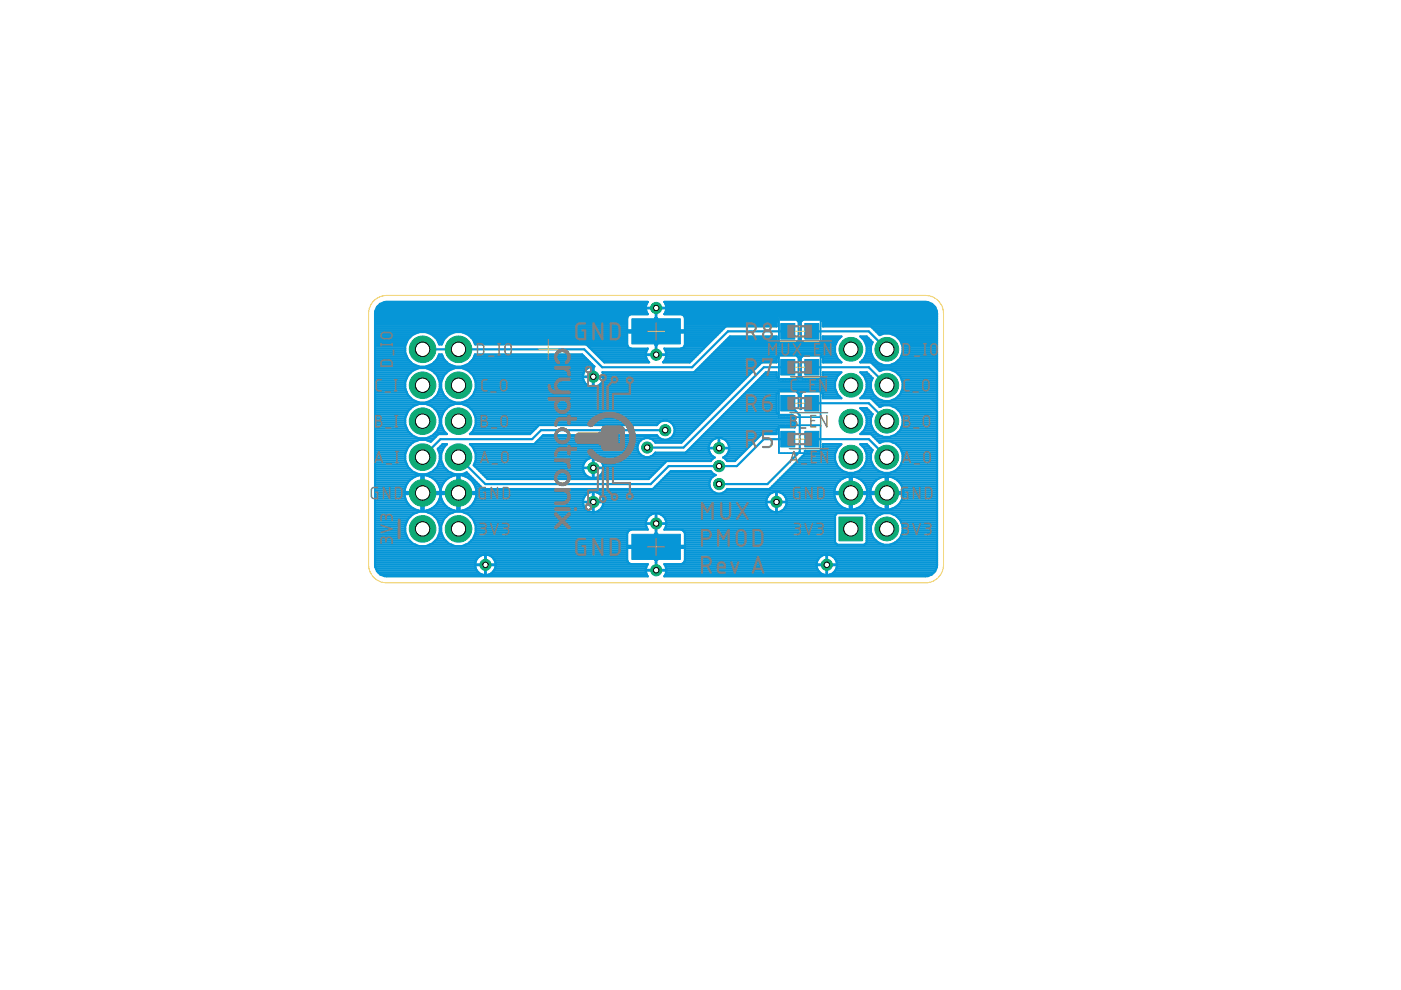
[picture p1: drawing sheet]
<svg xmlns="http://www.w3.org/2000/svg" width="297mm" height="210mm" viewBox="0 0 297 210" stroke-linecap="round" stroke-linejoin="round" font-family="sans-serif">
<g fill="#0696d7" stroke="#0696d7" stroke-width=".21">
<path d="M170.6 91.5h3v3.3h-3z"/>
<path d="M165.5 91.5h3v3.3h-3z"/>
<path d="M170.6 83.8h3v3.3h-3z"/>
<path d="M165.5 83.8h3v3.3h-3z"/>
<path d="M170.6 76.2h3v3.3h-3z"/>
<path d="M165.5 76.2h3v3.3h-3z"/>
<path d="M170.6 68.6h3v3.3h-3z"/>
<path d="M165.5 68.6h3v3.3h-3z"/>
<path d="M134 67.6h10.3v5.3h-10.3z"/>
<path d="M134 113.3h10.3v5.3h-10.3z"/>
</g>
<g fill="none" stroke="#0696d7" stroke-width=".47">
<path d="M79.5 70h73.6M79.5 73h6.6M79.5 76.8h7.6M79.5 69.2h53.5M79.5 78.9h7.7M79.5 79.8h6.9M79.5 79.4h7.2M79.5 78.5h8.2M79.5 78.1h9.3M79.5 77.6h9.2M79.5 77.2h8.2M79.5 76.4h7.2"/>
<path d="M79.5 75.9h6.9M79.5 75.5h6.7M79.5 75.1h6.5M79.5 74.7h6.4M79.5 74.3h6.4M79.5 73.8h6.4M79.5 73.4h6.4M79.5 72.5h6.8M79.5 72.1h6.9M79.5 71.7h7.3M79.5 71.3h7.7M79.5 70.8h8.3"/>
<path d="M79.5 70.4h9.3M79.5 69.6h53.5M79.5 68.7h53.5M79.5 68.3h53.5M79.5 67.9h53.5M79.5 67.4h53.5M79.5 67h53.6M79.5 66.6h57.9M79.5 66.2h57.6M79.7 65.7h57.3M79.8 65.3h59.2M80.1 64.9h56.9"/>
<path d="M80.6 64.5h56.5M81.7 64h55.7l-.4 .7-.1 .6h2.1v2.2h-.1v5.5h.1v2.3h-2.1l.3 .9 .4 .6h-9.5l-3.8-3.8M82 64a2.46 2.46 0 0 0-2.5 2.4v53.4M85.9 73.3a3.7 3.7 0 0 0 2.7 4.4 3.7 3.7 0 0 0 4.5-2.6h.6a3.7 3.7 0 0 0 3.5 2.7 3.7 3.7 0 0 0 3.5-2.7h22.7l2.6 2.6h-.2v4.4a2.14 2.14 0 0 0 2.1-2.2h-4.3a2.14 2.14 0 0 0 2.1 2.2v-4.4h-.1a2.26 2.26 0 0 0-1.5 .8M90.3 70.4h6.2M90.4 78.1h6M90.5 77.6h5.8M91.4 70.8h4M91.4 78.5h3.9M91.5 77.2h3.8M91.9 71.3h2.9M92 78.9h2.8"/>
<path d="M92 76.8h2.8M92.4 71.7h2M92.4 79.4h2M92.5 76.4h1.8M92.7 72.1h1.3M92.8 79.8h1.2M92.8 75.9h1.2M92.9 72.5h1M92.9 75.5h1M93.7 73h-.6a3.7 3.7 0 0 0-3.7-2.7 3.7 3.7 0 0 0-3.5 3M97.9 70.4h41M98 78.1h26.6"/>
<path d="M98.1 77.6h27.8M99 70.8h34M99.1 78.5h25M99.1 77.2h26.4M99.6 71.3h33.4M99.6 78.9h24.2M99.7 76.8h25.4M100 71.7h33M100 79.4h23.7M100.1 76.4h24.6M100.4 72.1h32.6M100.4 79.8h23.2"/>
<path d="M100.4 75.9h23.8M100.5 72.5h32.5M100.6 75.5h23.2M124.1 78.5l-.4 .8-.1 .5h4.3l-.2-.9h31.7M124.7 73.4h8.4M125.1 73.8h8.4M125.6 74.3h11.6M125.7 78.9h.1M125.7 79.8h.1M125.7 79.4h.1M125.7 78.5h.1M125.7 78.1h.1"/>
<path d="M126 74.7h11M126.4 75.1h10.5M126.8 75.5h10.1M127.3 75.9h9.8M127.7 76.4h9.6M127.9 79.4h31.1M127.9 79.8h30.6M133 73h-32.3a3.6 3.6 0 0 0-3.5-2.7 3.6 3.6 0 0 0-3.5 2.7M133 70.5h12.2v2.5l-.2 .5-.6 .4h-3.6l.4 .7 .1 .5h-4.4l.1-.5 .4-.7h-3.6l-.6-.4-.2-.5zM133.2 67l.6-.4h3.6l-.5-1.2h4.4l-.5 1.2h3.6l.6 .4 .2 .5v2.5M133.2 67l-.2 .5v2.5M138.9 73h.4"/>
<path d="M138.9 69.2h.4M138.9 72.5h.4M138.9 72.1h.4M138.9 71.7h.4M138.9 71.3h.4M138.9 70.8h.4M138.9 69.6h.4M138.9 68.7h.4M138.9 68.3h.4M138.9 67.9h.4M139 75.1h.1M139 74.7h.1"/>
<path d="M139 74.3h.1M139 73.8h.1M139 73.4h.1M139 67.4h.1M139 67h.1M139 66.6h.1M139 66.2h.1M139 65.7h.1M139.1 65.3h59.3M139.3 67.5v5.5M139.3 67.5h.1M139.3 73v.1"/>
<path d="M139.3 70.4h13.4M140.9 66.6h57.8M140.9 76.4h5.8M141.1 74.3h7.7M141.1 66.2h57.5M141.1 64.5h56.5M141.1 75.9h6.1M141.2 74.7h7.2M141.2 65.7h57.3M141.2 64.9h56.9M141.2 75.5h6.4M141.3 75.1h6.7"/>
<path d="M144.7 73.8h4.6M145.1 67h53.6M145.1 73.4h4.6M145.2 73h4.9M145.2 72.5h5.3M145.2 72.1h5.8M145.2 71.7h6.2M145.2 71.3h6.6M145.2 70.8h7.1M145.2 69.6h8.3M145.2 68.7h19.5M145.2 68.3h19.5"/>
<path d="M145.2 67.9h19.9M145.2 67.4h53.5M147.6 78.5h12.2M148 78.1h12.3M148.5 77.6h12.2M148.9 77.2h12.2M149.3 76.8h15.4v-.9l.5-.5h3.7l.5 .5v4l-.5 .5h-3.7l-.5-.5v-1h-2.3l-17 17.1h-6.5a2.05 2.05 0 0 1-3 .5 2.05 2.05 0 0 1 0-3.2 2.05 2.05 0 0 1 3 .5h5.6l17-17M149.7 76.4h15M150.2 75.9h14.5M150.6 75.5h14.4M151 75.1h26.2M151.4 74.7h25.6"/>
<path d="M151.8 74.3h25.2M152.3 73.8h24.7M152.7 73.4h24.3M153.1 73h24.1M153.6 72.5h11.4M153.9 69.2l-7.6 7.6h-5.7a1.95 1.95 0 0 0 .7-1.5h-2.2v-2.3h.2M154 72.1h10.7M154.4 71.7h10.3M161.6 79.8h3.1M162 79.4h2.7M164.7 68.3v.9h-19.5M164.7 68.3l.5-.5h3.7l.5 .5"/>
<path d="M167 77.9h-5.1l-17 17h-7.7M167 70.3h-12.7l-7.6 7.6h-19l-3.8-3.8h-34.3M169 67.9h1.2M169 75.5h1.1M169.1 72.5h1M169.4 70h.4M169.4 76.8h.4M169.4 69.2h.4M169.4 68.3v4l-.5 .4h-3.7l-.5-.4v-1h-9.9l-7.6 7.6M169.4 78.9h.4M169.4 79.8h.4M169.4 79.4h.4"/>
<path d="M169.4 78.5h.4M169.4 78.1h.4M169.4 77.6h.4M169.4 77.2h.4M169.4 76.4h.4M169.4 75.9h.4M169.4 72.1h.4M169.4 71.7h.4M169.4 71.3h.4M169.4 70.8h.4M169.4 70.4h.4M169.4 69.6h.4"/>
<path d="M169.4 68.7h.4M169.4 68.3h.4M169.8 68.3l.5-.5h3.7l.5 .5M169.8 68.3v4l.5 .4h3.7l.5-.4v-1h3.9a3.4 3.4 0 0 0-.9 4.7M172.1 77.9h12.1l3.8 3.8M172.1 70.3h12.1l3.8 3.8M174.1 67.9h24.6M174.1 75.5h3.3M174.2 72.5h3.2M174.5 68.3v.9h24.2M174.5 79.8h3.1M174.5 79.4h3.5"/>
<path d="M174.5 76.4h3.4M174.5 75.9h3M174.5 72.1h3.1M174.5 71.7h3.5M174.5 68.7h24.2M174.5 68.3h24.2M177.5 76l.9 .8h-3.9v-.9l-.5-.5h-3.7l-.5 .5v4l.5 .5h3.7l.5-.5v-1h3.9l-.9 .9M177.5 79.8l-.5 1.2M182.8 71.7h1.3M182.8 79.4h1.4M182.8 76.4h2.8M183.2 72.1h1.4"/>
<path d="M183.2 79.8h1.4M183.2 76l-.8 .8h3.6M183.2 79.8l-.8-.9h1.4l1.2 1.3M183.2 79.8l.5 1.2M183.2 75.9h2M183.4 72.5h1.6M183.4 75.5h1.6M183.6 73h1.2M183.6 75.1h1.2M183.7 74.7h1M183.7 74.3h1M183.7 73.8h1"/>
<path d="M183.7 73.4h1M184.6 76.8l1.9 1.9a3.3 3.3 0 0 1 4.9 2.3M184.6 69.2l1.9 1.9a3.4 3.4 0 0 1 4.1 .7 3.4 3.4 0 0 1 .3 4.2M185 72.6l-1.2-1.3h-1.4a3.4 3.4 0 0 1 .8 4.7M185 72.6l-.3 .8v1.3l.5 1.3M185 69.6h13.7M185.1 77.2h1.8M185.2 76a3.4 3.4 0 0 0 5.7 0M185.4 70h13.3M185.5 77.6h13.2M185.9 70.4h12.8M185.9 78.1h12.8"/>
<path d="M186.3 70.8h.7M186.3 78.5h.6M189 70.8h9.7M189.1 78.5h9.6M189.1 77.2h9.6M189.9 71.3h8.8M190 78.9h8.7M190 76.8h8.7M190.4 71.7h8.3M190.4 79.4h8.3M190.4 76.4h8.3M190.8 72.1h7.9"/>
<path d="M190.8 79.8h7.9M190.9 75.9h7.8M191 72.5h7.7M191 75.5h7.7M191.2 73h7.5M191.2 75.1h7.5M191.4 74.7h7.3M191.4 74.3h7.3M191.4 73.8h7.3M191.4 73.4h7.3M196.2 64a2.46 2.46 0 0 1 2.5 2.4v53.4M196.5 64h-55.7l.4 .7 .1 .6h-2.2v2.2h.2"/>
<path d="M79.5 93h12.5M79.5 84.5h7.7M79.5 86.6h7.6M79.5 89.1h6.4M79.5 93.8h8M79.5 99.8h7.7M79.5 99.3h7.3M79.5 98.9h6.9M79.5 98.5h6.8M79.5 98.1h6.6M79.5 97.6h6.4M79.5 97.2h6.4"/>
<path d="M79.5 96.8h6.4M79.5 96.4h6.4M79.5 95.9h6.5M79.5 95.5h6.7M79.5 95.1h6.9M79.5 94.7h7.2M79.5 94.2h7.6M79.5 93.4h9.1M79.5 92.5h8.3M79.5 92.1h7.7M79.5 91.7h7.3M79.5 91.2h6.9"/>
<path d="M79.5 90.8h6.8M79.5 90.4h6.6M79.5 90h6.4M79.5 89.6h6.4M79.5 88.7h6.4M79.5 88.3h6.5M79.5 87.8h6.7M79.5 87.4h6.9M79.5 87h7.2M79.5 86.1h8.1M79.5 85.7h9.1M79.5 85.3h9.3"/>
<path d="M79.5 84.9h8.2M79.5 84h7.3M79.5 83.6h6.9M79.5 83.2h6.7M79.5 82.7h6.6M79.5 82.3h6.4M79.5 81.9h6.4M79.5 81.5h6.4M79.5 81h6.4M79.5 80.6h6.6M79.5 80.2h6.7M85.9 90a3.7 3.7 0 0 1 3.7-4.4 3.7 3.7 0 0 1 3.6 4.4"/>
<path d="M85.9 90l.6 1.4 1 1 1.4 .6M85.9 97.6a3.7 3.7 0 0 0 3.7 3 3.7 3.7 0 0 0 3.6-3M90.4 85.3h6M90.5 85.7h5.8M90.6 93.4h1M91.3 92.5h1.2M91.4 84.9h4M91.5 86.1h3.7M91.9 99.8h3M91.9 92.1h1M92 84.5h2.8M92 86.6h2.8"/>
<path d="M92.3 99.3h2.1M92.4 91.7h2M92.4 84h2M92.5 87h1.8M92.7 98.9h1.4M92.7 91.2h1.3M92.8 83.6h1.2M92.8 87.4h1.2M92.9 98.5h1M92.9 90.8h1M92.9 95.1h1.1M92.9 83.2h1"/>
<path d="M92.9 80.2h1M92.9 87.8h.9M93 95.5h.8M93.1 98.1h.6M93.1 90.4h.6M93.1 82.7h.6M93.1 88.3h.6M93.1 80.6h.6M93.1 95.9h.5M93.2 97.6v-1.4l-.4-1 1-1h1l-.7 .6-.6 1.4v1.4M93.2 90l-.5 1.4-1 1-1.4 .6M93.2 89.1h.3"/>
<path d="M93.2 97.6h.3M93.2 97.2h.3M93.2 96.8h.3M93.2 96.4h.3M93.2 90h.3M93.2 89.6h.3M93.2 88.7h.3M93.2 82.3h.3M93.2 81.9h.3M93.2 81.5h.3M93.2 81h.3M93.3 94.7h1"/>
<path d="M93.5 90l.6 1.4 .7 .6h-1.9l-1.6 1.7a3.7 3.7 0 0 0-4 .2 3.7 3.7 0 0 0-1.4 3.7M93.5 90a3.7 3.7 0 0 1 3.7-4.4 3.7 3.7 0 0 1 3.7 4.4M93.5 97.6a3.7 3.7 0 0 0 5.4 2.6l3.6 3.5h35.9l3.8-3.8h8.5l.6 .6 .5 .2-.5 .2-.6 .6M93.8 94.2h.9M98 85.3h55M98.1 85.7h54.5M99 84.9h54.4M99.1 86.1h53.1M99.6 84.5h54.3M99.7 86.6h52M99.7 94.2h35.6M100 91.7h12.7"/>
<path d="M100 84h54.3M100.1 87h51.2M100.1 94.7h35.1M100.4 91.2h12.8M100.4 83.6h54.3M100.4 95.1h34.8M100.4 87.4h50.5M100.5 98.5h23.2M100.5 90.8h13.1M100.5 83.2h54.7M100.5 80.2h23.1M100.6 87.8h49.9"/>
<path d="M100.6 95.5h34.7M100.7 98.1h23.2M100.7 98.9h22.9M100.7 90.4h13.3M100.7 82.7h54.9M100.7 80.6h23M100.7 88.3h49.4M100.8 95.9h34.6M100.9 89.1h48.3M100.9 97.6h23.4M100.9 97.2h24M100.9 96.8h35.6"/>
<path d="M100.9 96.4h34.9M100.9 90h38.5M100.9 89.6h38.9M100.9 88.7h48.7M100.9 82.3h55.1M100.9 81.9h24M100.9 81.5h23.4M100.9 81h23M101.1 99.3h22.5M101.6 99.8h22.1M113.6 93.8h21.9M114 93.4h21.9"/>
<path d="M114.5 93h22.1M114.9 92.5h24.6M124.1 97.8a2.2 2.2 0 0 1 1.6-.8v4.4a2.14 2.14 0 0 1-2.1-2.1h4.3a2.1 2.1 0 0 1-2.1 2.1v-4.4a2.14 2.14 0 0 1 2.1 2.1h-4.3l.1-.5zM125.7 99.8h.1M125.7 99.3h.1M125.7 98.9h.1M125.7 98.5h.1M125.7 98.1h.1M125.7 97.6h.1M125.7 97.2h.1M125.7 81.9h.1M125.7 81.5h.1"/>
<path d="M125.7 81h.1M125.7 80.6h.1M125.7 80.2h.1M126.6 81.9h29.8M126.6 97.2h24.6M127.3 81.5h29.5M127.3 97.6h23.5M127.6 98.1h13.4M127.6 81h29.7M127.8 98.5h12.8M127.8 80.6h29.9M127.9 99.8h11.4"/>
<path d="M127.9 99.3h11.8M127.9 98.9h12.3M127.9 80.2h30.2M137.8 93h2.2M137.9 96.8h13.3M138.5 93.4h6.4M138.6 96.4h12.1M140.6 89.2l-.7 .3-.6 .6h-25l-1.9 1.9h-12.8l.7-.6 .6-1.4M141 91.2h-26.3l-1.9 1.9h-19.4l-3.8 3.8M141.4 89.2a2.06 2.06 0 0 1 1.3 3.2 2.06 2.06 0 0 1-3.4-.1h-24.1l-1.9 1.9h-13.7l.7 .6 .6 1.4v1.4M142 93h3.4M142.2 89.6h6.6"/>
<path d="M142.5 92.5h3.3M142.6 90h5.7M142.8 92.1h3.4M142.9 90.4h5M143 91.7h3.6M143 91.2h4.1M143 90.8h4.5M145.4 95.9h5.1M145.8 95.5h4.5M146.3 95.1h4M146.7 94.7h3.6M147.1 94.2h3.3"/>
<path d="M147.5 93.8h3.1M148 93.4h3M148.4 93h3.3M148.8 92.5h12.2M149.2 92.1h12.3M149.6 91.7h15.1M150.1 91.2h14.6M150.5 90.8h14.5M150.9 90.4h17.6M151.4 90h17.1M151.8 89.6h16.7M152.2 89.1h16.3"/>
<path d="M152.4 93h.1M152.4 93.8h.1M152.4 94.7h.1M152.4 94.2h.1M152.4 93.4h.1M152.6 88.7h15.9M153.1 88.3h15.2M153.1 93h7.5M153.5 87.8h11.6M153.7 97.2h2.6M153.7 96.8h3.1M153.9 93.4h6.3"/>
<path d="M153.9 87.4h10.8M154.1 97.6h1.8M154.1 96.4h3.1M154.2 93.8h5.5M154.3 87h10.4M154.4 95.9h3.2M154.5 94.2h4.8M154.5 95.5h3.6M154.6 94.7h4.3M154.6 95.1h3.9M154.7 86.6h10M155.2 86.1h9.5"/>
<path d="M155.6 85.7h9.1M156 85.3h8.7M156.5 84.9h8.2M156.9 84.5h7.8M157.3 84h7.4M157.7 83.6h7M158.2 83.2h6.8M158.6 82.7h18.6M159 82.3h18M159.4 81.9h17.6M159.9 81.5h17.1M160.3 81h16.7"/>
<path d="M160.7 80.6h16.5M161.1 80.2h3.9M167 85.5l2.6 2.5v7.8l-6.9 6.8h-10.3M167 93.1h-5.1l-5.7 5.7h-14.4l-3.8 3.8h-35.1l-5.7-5.7M167.1 99.8h11.4M167.5 99.3h10.6M167.9 98.9h9.8M168.4 98.5h9M168.8 98.1h8.4M169 83.2h1.1M169 80.2h1.1M169.2 97.6h7.9"/>
<path d="M169.4 84.5h.4M169.4 86.1h.4M169.4 85.7h.4M169.4 85.3h.4M169.4 84.9h.4M169.4 84h.4M169.4 83.6h.4M169.6 86.6h.2M169.7 97.2h7.3M170.1 96.8h6.9M170.5 96.4h6.5M170.6 95.9h6.6"/>
<path d="M172.1 93.1h12.1l3.8 3.8M172.1 85.5h12.1l3.8 3.8M174.1 95.5h3.3M174.1 83.2h3.3M174.1 80.2h3.3M174.5 95.1l-.5 .5h-3.4v.6l-7.4 7.5h-9a2.05 2.05 0 0 1-2.9 .7 2.05 2.05 0 0 1-.6-2.9M174.5 95.1v-.9h3.9a3.4 3.4 0 0 0 .1 5.6M174.5 95.1h3M174.5 94.7h3.4M174.5 94.2h3.8M174.5 84h3.5M174.5 83.6h3.1"/>
<path d="M177 81v1.3M177 82.3l.5 1.3M177.5 83.6l.9 .8h-3.9v-.9l-.5-.5h-3.7l-.5 .5v3.2l-.4-.4v-2.8l-.5-.5h-3.7l-.5 .5v4l.5 .5h2.8l.5 .5v2.1h-3.3l-.5 .5v.9h-3.2l-5.7 5.7h-1.6l-.9-.7 .8-.6 .4-.7 .1-.6h-2.1v-2.3a2.14 2.14 0 0 1 2.1 2.2h-4.3a2.14 2.14 0 0 1 2.1-2.2v2.3h-2.1v.6l.4 .7 .9 .6-.9 .7h-9.4l-3.8 3.9h-34.1l-3-3 .5-1M178.5 99.8l1.2 .5h1.4l1.2-.5M182.3 99.8a3.4 3.4 0 0 0 .1-5.6h1.4l1.2 1.2a3.3 3.3 0 0 0 1.1 4.4M182.3 99.8h3.8M182.5 94.2h1.3M182.7 99.3h3M182.8 91.7h2.9M182.8 84h2.8M182.8 87h1.4M182.9 94.7h1.3"/>
<path d="M183.1 98.9h2.2M183.2 91.2h2M183.2 83.6h2M183.2 87.4l-.8-.8h1.4l1.2 1.2a3.3 3.3 0 0 0 1.1 4.3M183.2 87.4a3.4 3.4 0 0 1-.8 4.6h2.2l1.9 1.9a3.4 3.4 0 0 1 4.5 1.3 3.4 3.4 0 0 1-1.1 4.6M183.2 83.6l-.8 .8 3.6 .1M183.2 87.4h1.4M183.3 95.1h1.4M183.4 98.5h1.6M183.4 90.8h1.6M183.4 83.2h1.6M183.4 80.2h1.6"/>
<path d="M183.4 95.5h1.6M183.4 87.8h1.6M183.5 98.1h1.3M183.6 90.4h1.2M183.6 82.7h1.2M183.6 80.6h1.2M183.6 88.3h1.2M183.6 95.9h1.2M183.7 97.6h1M183.7 81v1.3M183.7 82.3l-.5 1.3M183.7 89.1h1"/>
<path d="M183.7 97.2h1M183.7 96.8h1M183.7 96.4h1M183.7 90h1M183.7 89.6h1M183.7 88.7h1M183.7 82.3h1M183.7 81.9h1M183.7 81.5h1M183.7 81h1M184.6 84.4l1.9 1.9a3.3 3.3 0 0 1 4.4 1.1M184.7 81v1.3"/>
<path d="M184.7 82.3a3.4 3.4 0 0 0 3.3 2.8 3.4 3.4 0 0 0 3.4-2.8M184.7 92.1h1.4M185 80.2l-.3 .8M185.1 84.9h1.9M185.1 92.5h1.9M185.5 85.3h13.2M185.5 93h13.2M185.9 85.7h12.8M186 93.4h12.7M186.1 99.8l1.2 .5h1.4l1.2-.5M186.4 86.1h.5M186.4 93.8h.4"/>
<path d="M189 92.5h9.7M189.1 84.9h9.6M189.2 86.1h9.5M189.3 93.8h9.4M189.9 99.8h8.8M189.9 92.1h8.8M190 84.5h8.7M190 86.6h8.7M190.1 94.2h8.6M190.3 99.3h8.4M190.4 91.7h8.3M190.4 84h8.3"/>
<path d="M190.5 87h8.2M190.5 94.7h8.2M190.8 98.9h7.9M190.8 91.2h7.9M190.8 83.6h7.9M190.9 87.4a3.4 3.4 0 0 1-.5 4.3 3.4 3.4 0 0 1-4.3 .4M190.9 87.4h7.8M190.9 95.1h7.8M191 98.5h7.7M191 90.8h7.7M191 87.8h7.7M191 83.2h7.7"/>
<path d="M191 80.2h7.7M191.1 95.5h7.6M191.2 98.1h7.5M191.2 90.4h7.5M191.2 82.7h7.5M191.2 80.6h7.5M191.2 95.9h7.5M191.2 88.3h7.5M191.3 97.6h7.4M191.3 90h7.4M191.4 81v1.3M191.4 89.1h7.3"/>
<path d="M191.4 97.2h7.3M191.4 96.8h7.3M191.4 96.4h7.3M191.4 89.6h7.3M191.4 88.7h7.3M191.4 82.3h7.3M191.4 81.9h7.3M191.4 81.5h7.3M191.4 81h7.3M79.5 117.6h23.1M79.5 101h8.6M79.5 115.5h8.6"/>
<path d="M79.5 119.7h23.3M79.5 119.3h21.3M79.5 118.9h21.4M79.5 118.5h21.7M79.5 118h22.1M79.5 117.2h53.5M79.5 116.8h53.5M79.5 116.3h53.5M79.5 115.9h59.4M79.5 115.1h7.8M79.5 114.6h7.4M79.5 114.2h7"/>
<path d="M79.5 113.8h6.8M79.5 113.4h6.6M79.5 112.9h6.5M79.5 112.5h6.4M79.5 112.1h6.4M79.5 111.7h6.4M79.5 111.2h6.5M79.5 110.8h6.7M79.5 110.4h6.9M79.5 110h7.1M79.5 109.5h7.5M79.5 109.1h7.9"/>
<path d="M79.5 108.7h8.9M79.5 108.3h9.3M79.5 107.8h8.2M79.5 107.4h7.6M79.5 107h7.2M79.5 106.6h6.9M79.5 106.1h6.6M79.5 105.7h6.5M79.5 105.3h6.4M79.5 104.9h6.3M79.5 104.4h9.8M79.5 104h6.3"/>
<path d="M79.5 103.6h6.4M79.5 103.2h6.5M79.5 102.7h6.7M79.5 102.3h7M79.5 101.9h7.3M79.5 101.5h7.8M79.5 100.6h19.9M79.5 100.2h8.4M86.5 114.2a3.7 3.7 0 0 1 3.1-5.8 3.7 3.7 0 0 1 3.1 5.8M86.5 114.2a3.7 3.7 0 0 0 6.2 0M86.7 107l.4 .4M89.3 101h.5"/>
<path d="M89.3 108.3h.5M89.3 107.8h.5M89.3 107.4h.5M89.3 107h.5M89.3 106.6h.5M89.3 106.1h.5M89.3 105.7h.5M89.3 105.3h.5M89.3 104.9h.5M89.3 104h.5M89.3 103.6h.5M89.3 103.2h.5"/>
<path d="M89.3 102.7h.5M89.3 102.3h.5M89.3 101.9h.5M89.3 101.5h.5M89.8 104.4h7.2M90.4 108.3h6M90.8 108.7h5.2M91.1 115.5h4.6M91.1 101h4.6M91.2 100.2h4.3M91.5 107.8h3.8M91.7 109.1h3.4"/>
<path d="M91.8 115.1h3.2M91.8 101.5h3.2M92.1 107.4h2.6M92.1 109.5h2.5M92.3 114.6h2.2M92.3 101.9h2.2M92.5 107h1.8M92.6 110h1.6M92.7 102.3h1.4M92.7 114.2h1.4M92.8 110.4h1.2M92.8 106.6h1.2"/>
<path d="M92.8 106.5l-.3 .5M92.9 113.8h1M92.9 102.7h.9M93 110.8h.8M93 113.4h.7M93 106.1h.7M93.1 103.2h.5M93.2 111.2h.4M93.2 105.7h.4M93.2 112.9h.4M93.2 112.5h.3M93.2 112.1h.3"/>
<path d="M93.2 111.7h.3M93.3 103.6h.2M93.3 105.3h.2M93.4 104h.1M93.4 104.2a3.8 3.8 0 0 0-3.6-3.5l.1 7.6a3.9 3.9 0 0 0 2.6-1.3M93.4 104.2a3.8 3.8 0 0 1 3.6-3.5l-.1 7.6a3.8 3.8 0 0 1-2.2-.9M93.4 104.2v.1M93.4 104.8h.1M93.4 104.8l-.6 1.7M93.4 104.8a3.7 3.7 0 0 0 .9 2.2M93.4 104.9h.1M94.1 114.2a3.7 3.7 0 0 1 3.1-5.8 3.7 3.7 0 0 1 3.1 5.8"/>
<path d="M94.1 114.2a3.7 3.7 0 0 0 6.2 0M94.3 107l.4 .4M97 101h.4M97 108.3h.4M97 107.8h.4M97 107.4h.4M97 107h.4M97 106.6h.4M97 106.1h.4M97 105.7h.4M97 105.3h.4M97 104.9h.4"/>
<path d="M97 104h.4M97 103.6h.4M97 103.2h.4M97 102.7h.4M97 102.3h.4M97 101.9h.4M97 101.5h.4M97.4 104.4h27.5M98 108.3h26.6M98.4 108.7h100.3M98.7 115.5h34.3M98.7 101h1.1"/>
<path d="M98.9 100.2h.1M99.1 107.8h25M99.3 109.1h38.7M99.5 115.1h33.5M99.5 101.5h.7M99.7 107.4h24.1M99.8 109.5h37.7M99.9 114.6h33.1M99.9 101.9h.8M100.1 107h23.6M100.2 110h37M100.3 102.3h.8"/>
<path d="M100.3 114.2h32.7M100.4 110.4h36.6M100.4 106.6h23.2M100.5 106.5a3.9 3.9 0 0 1-3.1 1.8v-7.6a3.8 3.8 0 0 1 3.6 3.6h-15.2a3.8 3.8 0 0 1 3.5-3.6v7.6a3.8 3.8 0 0 1-2.2-.9M100.5 113.8h32.5M100.6 102.7h.9M100.6 110.8h36.3M100.6 113.4h32.4M100.6 106.1h23M100.8 103.2h1.1M100.8 111.2h36.1M100.8 105.7h22.9"/>
<path d="M100.8 112.9h32.2M100.9 112.5h32.4M100.9 112.1h36.3M100.9 111.7h36.1M100.9 103.6h1.5M100.9 105.3h23M101 104h50M101 104.8h-15.2a3.7 3.7 0 0 0 .9 2.2M101 104.8l-.5 1.7M101 104.9h23.3M101.2 118.4a2.18 2.18 0 0 1 2.4-.7 2.18 2.18 0 0 1 1.5 2h-4.3v-.6zM102 100.2h21.8"/>
<path d="M102.4 100.6h21.7M102.8 101h21.8M102.8 117.6v4.3h-.5l-.8-.4M102.8 119.3h.2M102.8 118.9h.2M102.8 118.5h.2M102.8 118h.2M103 117.6v4.3h.5l.8-.4M103 119.7h34.3M103.3 117.6h29.7M103.3 101.5h34.3M104.2 118h28.8"/>
<path d="M104.7 118.5h28.3M104.9 118.9h28.1M105.1 119.3h28.2M124.1 105.1a2.2 2.2 0 0 1 1.6-.8v4.3a2.14 2.14 0 0 1-2.1-2.1h4.3a2.1 2.1 0 0 1-2.1 2.1v-4.3a2.14 2.14 0 0 1 2.1 2.1h-4.3l.1-.6zM125.7 101h.1M125.7 108.3h.1M125.7 107.8h.1M125.7 107.4h.1M125.7 107h.1M125.7 106.6h.1M125.7 106.1h.1M125.7 105.7h.1"/>
<path d="M125.7 105.3h.1M125.7 104.9h.1M125.7 104.4h.1M125.7 100.6h.1M125.7 100.2h.1M126.6 104.4h24.9M126.9 101h11.1M126.9 108.3h36.5M127.3 104.9h35.8M127.4 100.6h11.1M127.4 107.8h35.6M127.6 105.3h35.2"/>
<path d="M127.7 107.4h35M127.7 100.2h11.2M127.8 105.7h34.8M127.9 107h34.6M127.9 106.6h34.6M127.9 106.1h34.6M133 116.2h12.2v2.5l-.2 .5-.6 .4h-3.6l.4 .7 .1 .5h-4.4l.1-.5 .4-.7h-3.6l-.6-.4-.2-.5zM137 111.6l-.1-.5h4.4l-.1 .5M137 111.6l.4 .7h-3.6l-.6 .4-.2 .5v2.5h12.2v-2.5l-.2-.5-.6-.4h-3.6l.4-.7M137.2 110a2.05 2.05 0 0 1 1.8-1.2v4.4h-.1v5.5h.1v2.3h-2.1l.1 .5 .4 .7h-55.4a2.41 2.41 0 0 1-2.5-2.4M137.2 110l-.3 1h4.4a2.14 2.14 0 0 0-2.2-2.2v4.4h.2M138.5 103.6h12.1"/>
<path d="M138.9 117.6h.4M138.9 115.5h.4M138.9 118.5h.4M138.9 118h.4M138.9 117.2h.4M138.9 116.8h.4M138.9 116.3h.4M138.9 115.1h.4M138.9 114.6h.4M138.9 114.2h.4M138.9 113.8h.4M138.9 113.4h.4"/>
<path d="M138.9 103.2h11.6M139 119.7h.1M139 119.3h.1M139 118.9h.1M139 112.9h.1M139 112.5h.1M139 112.1h.1M139 111.7h.1M139 111.2h.1M139 110.8h.1M139 110.4h.1M139 110h.1"/>
<path d="M139 109.5h.1M139 109.1h.1M139.3 118.7h-.2v2.3h2.2l-.1 .5-.4 .7h55.4a2.41 2.41 0 0 0 2.5-2.4M139.3 118.7v.1M139.3 113.2v5.5M139.3 113.2h.1M139.3 115.9h59.4M139.4 102.7h11M139.8 102.3h10.6M140.2 109.1h37M140.2 101.9h10.4M140.6 101.5h10.1"/>
<path d="M140.7 109.5h36.3M140.9 119.7h34.3M141 112.1h36M141 110h36M141.1 101h10.1M141.2 111.7h35.8M141.2 110.4h35.8M141.3 111.2h35.7M141.3 110.8h35.7M141.5 100.6h10M141.9 100.2h9M144.9 112.5h32.1"/>
<path d="M144.9 119.3h28.3M145.2 112.9h31.8M145.2 118.9h28.1M145.2 117.6h29.7M145.2 115.5h53.5M145.2 118.5h28.3M145.2 118h28.7M145.2 117.2h53.5M145.2 116.8h53.5M145.2 116.3h53.5M145.2 115.1h31.9M145.2 114.6h31.8"/>
<path d="M145.2 114.2h31.8M145.2 113.8h31.8M145.2 113.4h31.8M153.3 104.4h10.5M153.9 104h23M162.9 105.1l.7-.6 1-.2v4.3a2.14 2.14 0 0 1-2.1-2.1h4.3a2.14 2.14 0 0 1-2.1 2.1v-4.3a2.14 2.14 0 0 1 2.1 2.1h-4.3v-.6zM163.3 103.6h13.7M163.7 103.2h13.5M164.1 102.7h13.3M164.5 102.3h13.2M164.6 108.3h.1M164.6 107.8h.1"/>
<path d="M164.6 107.4h.1M164.6 107h.1M164.6 106.6h.1M164.6 106.1h.1M164.6 105.7h.1M164.6 105.3h.1M164.6 104.9h.1M164.6 104.4h.1M165 101.9h13.1M165.4 101.5h13.3M165.5 104.4h14.7M165.8 108.3h32.9"/>
<path d="M165.8 101h32.9M166.1 104.9h10.8M166.2 100.6h32.5M166.3 107.8h12.9M166.5 105.3h10.5M166.6 107.4h11.8M166.7 105.7h10.4M166.7 100.2h12.8M166.7 107h11.2M166.8 106.1h10.5M166.8 106.6h10.7M173.9 118.1a2.18 2.18 0 0 1 2.3-.3 2.18 2.18 0 0 1 1.3 1.9h-4.4v-.2a2.15 2.15 0 0 1 .8-1.4z"/>
<path d="M175.2 117.6v4.3h-.6l-.7-.4M175.2 119.3h.1M175.2 118.9h.1M175.2 118.5h.1M175.2 118h.1M175.3 117.6v4.3h.6l.8-.4M175.3 119.7h23.4M175.6 117.6h23.1M176.6 118h22.1M177 118.5h21.7M177.3 118.9h21.4M177.4 119.3h21.3"/>
<path d="M177.5 115.5l-.5-.5v-5.7l.5-.5h5.8l.4 .5v5.7l-.4 .5M178.1 101.9a3.5 3.5 0 0 0-1.2 2.4h7l-.5-1.6M180.1 101a3.5 3.5 0 0 0-2 .9M180.2 101v7a3.5 3.5 0 0 1-3.3-3.2h7a3.5 3.5 0 0 1-3.2 3.2M180.2 107.8h.4M180.2 107.4h.4M180.2 107h.4M180.2 106.6h.4M180.2 106.1h.4M180.2 105.7h.4M180.2 105.3h.4M180.2 104.9h.4"/>
<path d="M180.2 104h.4M180.2 103.6h.4M180.2 103.2h.4M180.2 102.7h.4M180.2 102.3h.4M180.2 101.9h.4M180.2 101.5h.4M180.6 108h.1M180.6 104.4h7.2M181.3 100.2h5.8M181.5 107.8h5.4M182.1 101.5h4.2"/>
<path d="M182.4 107.4h3.6M182.7 101.9h3M182.9 107h2.6M183.1 102.3h2.2M183.2 106.6h1.9M183.4 102.7a3.5 3.5 0 0 0-2.8-1.7v7M183.4 102.7h1.6M183.5 106.1h1.4M183.6 109.1h3M183.6 103.2h1.2M183.7 115.1h2.6M183.7 105.7h1"/>
<path d="M183.7 114.6h2.1M183.7 114.2h1.6M183.7 113.8h1.4M183.7 113.4h1.2M183.7 112.9h1M183.7 112.5h1M183.7 112.1h1M183.7 111.7h1M183.7 111.2h1.1M183.7 110.8h1.2M183.7 110.4h1.4M183.7 110h1.8"/>
<path d="M183.7 109.5h2.2M183.8 103.6h.8M183.8 105.3h.8M183.9 104h.7M183.9 104.9h.6M187.3 115.5a3.4 3.4 0 0 1-2.1-5.2 3.4 3.4 0 0 1 5.7 0 3.4 3.4 0 0 1-2.2 5.2M187.7 101a3.5 3.5 0 0 0-3.2 3.3h7l-.5-1.6M187.8 101v7a3.5 3.5 0 0 1-3.3-3.2h7a3.5 3.5 0 0 1-3.3 3.2v-7M187.8 107.8h.4M187.8 107.4h.4M187.8 107h.4M187.8 106.6h.4"/>
<path d="M187.8 106.1h.4M187.8 105.7h.4M187.8 105.3h.4M187.8 104.9h.4M187.8 104h.4M187.8 103.6h.4M187.8 103.2h.4M187.8 102.7h.4M187.8 102.3h.4M187.8 101.9h.4M187.8 101.5h.4M188.2 104.4h10.5"/>
<path d="M188.3 101a3.5 3.5 0 0 1 2 .9M188.9 100.2h9.8M189.2 107.8h9.5M189.4 109.1h9.3M189.7 101.5h9M189.7 115.1h9M190 107.4h8.7M190.1 109.5h8.6M190.2 114.6h8.5M190.3 101.9l.7 .8M190.3 101.9h8.4M190.5 107h8.2"/>
<path d="M190.6 110h8.1M190.7 114.2h8M190.7 102.3h8M190.9 106.6h7.8M190.9 110.4h7.8M191 113.8h7.7M191 102.7h7.7M191.1 110.8h7.6M191.1 106.1h7.6M191.1 113.4h7.6M191.2 103.2h7.5M191.3 111.2h7.4"/>
<path d="M191.3 112.9h7.4M191.3 105.7h7.4M191.4 112.5h7.3M191.4 112.1h7.3M191.4 111.7h7.3M191.4 103.6h7.3M191.4 105.3h7.3M191.5 104h7.2M191.5 104.9h7.2M79.6 120.2h21.2M79.7 120.6h21.2M79.9 121h21.2"/>
<path d="M80.3 121.5h21.2M80.8 121.9h21.6M101.5 121.5a2.02 2.02 0 0 1-.7-1.7h4.3v.2a2.17 2.17 0 0 1-.8 1.5M102.8 121.9h.2M102.8 121.5h.2M102.8 121h.2M102.8 120.6h.2M102.8 120.2h.2M103.4 121.9h33.8M104.3 121.5h32.7M104.7 121h32.2M104.9 120.6h32"/>
<path d="M105.1 120.2h32M139 120.6h.1M139 120.2h.1M141.1 121.9h33.7M141.1 120.2h32.1M141.2 121.5h32.7M141.2 120.6h32.1M141.3 121h32.2M173.9 121.5a2.02 2.02 0 0 1-.8-1.7h4.4v.2a2.26 2.26 0 0 1-.8 1.5M175.2 121.9h.1M175.2 121.5h.1M175.2 121h.1"/>
<path d="M175.2 120.6h.1M175.2 120.2h.1M175.8 121.9h21.6M176.7 121.5h21.2M177.1 121h21.2M177.3 120.6h21.2M177.4 120.2h21.2"/>
<circle cx="89.6" cy="81.7" r="3.7"/>
<circle cx="97.2" cy="81.7" r="3.7"/>
</g>
<path d="M177.9 109.6h5v5.1h-5z" fill="#0dab76" stroke="#0dab76" stroke-width=".21"/>
<circle cx="180.4" cy="112.1" r="1.52" fill="#fff" stroke="#000" stroke-width=".21"/>
<circle cx="188" cy="112.1" r="2.52" fill="#0dab76" stroke="#0dab76" stroke-width=".21"/>
<circle cx="188" cy="112.1" r="1.52" fill="#fff" stroke="#000" stroke-width=".21"/>
<circle cx="180.4" cy="104.5" r="2.52" fill="#0dab76" stroke="#0dab76" stroke-width=".21"/>
<circle cx="180.4" cy="104.5" r="1.52" fill="#fff" stroke="#000" stroke-width=".21"/>
<circle cx="188" cy="104.5" r="2.52" fill="#0dab76" stroke="#0dab76" stroke-width=".21"/>
<circle cx="188" cy="104.5" r="1.52" fill="#fff" stroke="#000" stroke-width=".21"/>
<circle cx="180.4" cy="96.9" r="2.52" fill="#0dab76" stroke="#0dab76" stroke-width=".21"/>
<circle cx="180.4" cy="96.9" r="1.52" fill="#fff" stroke="#000" stroke-width=".21"/>
<circle cx="188" cy="96.9" r="2.52" fill="#0dab76" stroke="#0dab76" stroke-width=".21"/>
<circle cx="188" cy="96.9" r="1.52" fill="#fff" stroke="#000" stroke-width=".21"/>
<circle cx="180.4" cy="89.3" r="2.52" fill="#0dab76" stroke="#0dab76" stroke-width=".21"/>
<circle cx="180.4" cy="89.3" r="1.52" fill="#fff" stroke="#000" stroke-width=".21"/>
<circle cx="188" cy="89.3" r="2.52" fill="#0dab76" stroke="#0dab76" stroke-width=".21"/>
<circle cx="188" cy="89.3" r="1.52" fill="#fff" stroke="#000" stroke-width=".21"/>
<circle cx="180.4" cy="81.7" r="2.52" fill="#0dab76" stroke="#0dab76" stroke-width=".21"/>
<circle cx="180.4" cy="81.7" r="1.52" fill="#fff" stroke="#000" stroke-width=".21"/>
<circle cx="188" cy="81.7" r="2.52" fill="#0dab76" stroke="#0dab76" stroke-width=".21"/>
<circle cx="188" cy="81.7" r="1.52" fill="#fff" stroke="#000" stroke-width=".21"/>
<circle cx="180.4" cy="74.1" r="2.52" fill="#0dab76" stroke="#0dab76" stroke-width=".21"/>
<circle cx="180.4" cy="74.1" r="1.52" fill="#fff" stroke="#000" stroke-width=".21"/>
<circle cx="188" cy="74.1" r="2.52" fill="#0dab76" stroke="#0dab76" stroke-width=".21"/>
<circle cx="188" cy="74.1" r="1.52" fill="#fff" stroke="#000" stroke-width=".21"/>
<circle cx="89.6" cy="112.1" r="2.82" fill="#0dab76" stroke="#0dab76" stroke-width=".21"/>
<circle cx="89.6" cy="112.1" r="1.52" fill="#fff" stroke="#000" stroke-width=".21"/>
<circle cx="97.2" cy="112.1" r="2.82" fill="#0dab76" stroke="#0dab76" stroke-width=".21"/>
<circle cx="97.2" cy="112.1" r="1.52" fill="#fff" stroke="#000" stroke-width=".21"/>
<circle cx="89.6" cy="104.5" r="2.82" fill="#0dab76" stroke="#0dab76" stroke-width=".21"/>
<circle cx="89.6" cy="104.5" r="1.52" fill="#fff" stroke="#000" stroke-width=".21"/>
<circle cx="97.2" cy="104.5" r="2.82" fill="#0dab76" stroke="#0dab76" stroke-width=".21"/>
<circle cx="97.2" cy="104.5" r="1.52" fill="#fff" stroke="#000" stroke-width=".21"/>
<circle cx="89.6" cy="96.9" r="2.82" fill="#0dab76" stroke="#0dab76" stroke-width=".21"/>
<circle cx="89.6" cy="96.9" r="1.52" fill="#fff" stroke="#000" stroke-width=".21"/>
<circle cx="97.2" cy="96.9" r="2.82" fill="#0dab76" stroke="#0dab76" stroke-width=".21"/>
<circle cx="97.2" cy="96.9" r="1.52" fill="#fff" stroke="#000" stroke-width=".21"/>
<circle cx="89.6" cy="89.3" r="2.82" fill="#0dab76" stroke="#0dab76" stroke-width=".21"/>
<circle cx="89.6" cy="89.3" r="1.52" fill="#fff" stroke="#000" stroke-width=".21"/>
<circle cx="97.2" cy="89.3" r="2.82" fill="#0dab76" stroke="#0dab76" stroke-width=".21"/>
<circle cx="97.2" cy="89.3" r="1.52" fill="#fff" stroke="#000" stroke-width=".21"/>
<circle cx="89.6" cy="81.7" r="2.82" fill="#0dab76" stroke="#0dab76" stroke-width=".21"/>
<circle cx="89.6" cy="81.7" r="1.52" fill="#fff" stroke="#000" stroke-width=".21"/>
<circle cx="97.2" cy="81.7" r="2.82" fill="#0dab76" stroke="#0dab76" stroke-width=".21"/>
<circle cx="97.2" cy="81.7" r="1.52" fill="#fff" stroke="#000" stroke-width=".21"/>
<circle cx="89.6" cy="74.1" r="2.82" fill="#0dab76" stroke="#0dab76" stroke-width=".21"/>
<circle cx="89.6" cy="74.1" r="1.52" fill="#fff" stroke="#000" stroke-width=".21"/>
<circle cx="97.2" cy="74.1" r="2.82" fill="#0dab76" stroke="#0dab76" stroke-width=".21"/>
<circle cx="97.2" cy="74.1" r="1.52" fill="#fff" stroke="#000" stroke-width=".21"/>
<circle cx="152.5" cy="95" r="1.19" fill="#0dab76" stroke="#0dab76" stroke-width=".21"/>
<circle cx="152.5" cy="95" r=".57" fill="#fff" stroke="#000" stroke-width=".21"/>
<circle cx="125.8" cy="99.2" r="1.19" fill="#0dab76" stroke="#0dab76" stroke-width=".21"/>
<circle cx="125.8" cy="99.2" r=".57" fill="#fff" stroke="#000" stroke-width=".21"/>
<circle cx="125.8" cy="106.4" r="1.19" fill="#0dab76" stroke="#0dab76" stroke-width=".21"/>
<circle cx="125.8" cy="106.4" r=".57" fill="#fff" stroke="#000" stroke-width=".21"/>
<circle cx="139.1" cy="65.3" r="1.19" fill="#0dab76" stroke="#0dab76" stroke-width=".21"/>
<circle cx="139.1" cy="65.3" r=".57" fill="#fff" stroke="#000" stroke-width=".21"/>
<circle cx="139.1" cy="75.2" r="1.19" fill="#0dab76" stroke="#0dab76" stroke-width=".21"/>
<circle cx="139.1" cy="75.2" r=".57" fill="#fff" stroke="#000" stroke-width=".21"/>
<circle cx="139.1" cy="120.9" r="1.19" fill="#0dab76" stroke="#0dab76" stroke-width=".21"/>
<circle cx="139.1" cy="120.9" r=".57" fill="#fff" stroke="#000" stroke-width=".21"/>
<circle cx="139.1" cy="111" r="1.19" fill="#0dab76" stroke="#0dab76" stroke-width=".21"/>
<circle cx="139.1" cy="111" r=".57" fill="#fff" stroke="#000" stroke-width=".21"/>
<circle cx="175.3" cy="119.8" r="1.19" fill="#0dab76" stroke="#0dab76" stroke-width=".21"/>
<circle cx="175.3" cy="119.8" r=".57" fill="#fff" stroke="#000" stroke-width=".21"/>
<circle cx="102.9" cy="119.8" r="1.19" fill="#0dab76" stroke="#0dab76" stroke-width=".21"/>
<circle cx="102.9" cy="119.8" r=".57" fill="#fff" stroke="#000" stroke-width=".21"/>
<circle cx="164.6" cy="106.4" r="1.19" fill="#0dab76" stroke="#0dab76" stroke-width=".21"/>
<circle cx="164.6" cy="106.4" r=".57" fill="#fff" stroke="#000" stroke-width=".21"/>
<circle cx="125.8" cy="79.9" r="1.19" fill="#0dab76" stroke="#0dab76" stroke-width=".21"/>
<circle cx="125.8" cy="79.9" r=".57" fill="#fff" stroke="#000" stroke-width=".21"/>
<circle cx="137.2" cy="94.9" r="1.19" fill="#0dab76" stroke="#0dab76" stroke-width=".21"/>
<circle cx="137.2" cy="94.9" r=".57" fill="#fff" stroke="#000" stroke-width=".21"/>
<circle cx="152.5" cy="102.6" r="1.19" fill="#0dab76" stroke="#0dab76" stroke-width=".21"/>
<circle cx="152.5" cy="102.6" r=".57" fill="#fff" stroke="#000" stroke-width=".21"/>
<circle cx="152.5" cy="98.8" r="1.19" fill="#0dab76" stroke="#0dab76" stroke-width=".21"/>
<circle cx="152.5" cy="98.8" r=".57" fill="#fff" stroke="#000" stroke-width=".21"/>
<circle cx="141" cy="91.2" r="1.19" fill="#0dab76" stroke="#0dab76" stroke-width=".21"/>
<circle cx="141" cy="91.2" r=".57" fill="#fff" stroke="#000" stroke-width=".21"/>
<g fill="#0696d7" stroke="#0696d7" stroke-width=".21">
<path d="M165.1 96l9 .1z"/>
<path d="M165.1 90.1h.1v6z"/>
<path d="M165.1 90.1l9 .1z"/>
<path d="M173.9 90.1h.2l-.1 6z"/>
<path d="M165.1 88.4l9 .1h-9z"/>
<path d="M165.1 82.5h.1v6z"/>
<path d="M165.1 82.5l9 .1z"/>
<path d="M173.9 82.5h.2l-.1 6z"/>
<path d="M165.1 80.8l9 .1h-9z"/>
<path d="M165.1 74.9h.1v6z"/>
<path d="M165.1 74.9l9 .1z"/>
<path d="M173.9 74.9l.1 6z"/>
<path d="M165.1 73.2l9 .1h-9z"/>
<path d="M165.1 67.3h.1v6z"/>
<path d="M165.1 67.3l9 .1z"/>
<path d="M173.9 67.2l.1 6.1z"/>
</g>
<g fill="none" stroke="#808080" stroke-width=".47">
<path d="M124.1 68.6h-1.4l-.5 .5v2.3l.5 .5h1.4v-1.8h-.6M127.7 68.6v3.3l-1.9-3.3v3.3M129.5 68.6a1.71 1.71 0 0 1 1.6 .3l.3 .6-.1 1.7-.2 .5a1.66 1.66 0 0 1-1.6 .2zM158.4 78.1a1.69 1.69 0 0 0 1.6-.4 .95 .95 0 0 0 .1-1 .95 .95 0 0 0-.8-.5h-.9v3.3M158.4 70.4a1.69 1.69 0 0 0 1.6-.3 .95 .95 0 0 0 .1-1 .95 .95 0 0 0-.8-.5h-.9v3.3M159.5 78.1l.7 1.4M159.5 70.4l.7 1.5M161.8 76.6v-.4h1.8l-.9 3.3M168.3 76.8h2.6M168.3 79h2.6M168.3 69.2h2.6M168.3 71.3h2.6"/>
<path d="M158.4 93.3a1.6 1.6 0 0 0 1.6-.3 .93 .93 0 0 0 .1-1 .93 .93 0 0 0-.8-.6h-.9v3.4M158.4 85.7a1.69 1.69 0 0 0 1.6-.3 .94 .94 0 0 0 .2-1 .94 .94 0 0 0-.9-.6h-.9v3.4M159.5 93.3l.7 1.5M159.5 85.7l.7 1.5M161.8 85.3h1.1a.94 .94 0 0 1 .7 1 .94 .94 0 0 1-.9 .9 .94 .94 0 0 1-.9-1zM163.3 83.8l-.4 .1a1.43 1.43 0 0 0-1.1 1.4M163.6 91.4h-1.8v1.5h1.1a.95 .95 0 0 1 .8 1 .95 .95 0 0 1-.8 .9h-1.1M168.3 92h2.6M168.3 94.2h2.6M168.3 84.4h2.6M168.3 86.6h2.6M124.1 114.3h-1.4l-.5 .5v2.3l.5 .5h1.4v-1.8h-.6"/>
<path d="M127.7 114.3v3.3l-1.9-3.3v3.3M129.5 114.3a1.71 1.71 0 0 1 1.6 .3l.3 .6-.2 2-.5 .4h-1.2zM148.8 114.2a1.69 1.69 0 0 0 1.7-.3 .95 .95 0 0 0 .1-1 .95 .95 0 0 0-.8-.5h-1v3.3M148.8 120a1.69 1.69 0 0 0 1.7-.4 .95 .95 0 0 0 .1-1 .95 .95 0 0 0-.8-.5h-1v3.3M148.8 110v-3.3l1.2 1.8 1.1-1.8v3.3M150 120l.7 1.4M152.3 115.7v-3.3l1.1 1.8 1.1-1.8v3.3M152.9 106.7v2.4a.93 .93 0 0 0 1 .9 .93 .93 0 0 0 .9-.9v-2.4M155.1 119.2l.7 2.2 .7-2.2M156.3 106.7l2.2 3.3M156.5 112.6a.93 .93 0 0 1 1-.1 .93 .93 0 0 1 .6 .8v1.5a.93 .93 0 0 1-1 .9 .93 .93 0 0 1-.9-.9v-1.5zM158.5 106.7l-2.2 3.3"/>
<path d="M159.8 112.4a1.79 1.79 0 0 1 1.6 .2l.2 .7v1.5l-.2 .7a1.73 1.73 0 0 1-1.6 .2zM152.2 120.3h1.5a.78 .78 0 0 0-.5-1.1 .78 .78 0 0 0-1 .8l.1 1.2 .3 .2h1.1M159.6 121.4l1.1-3.3 1.1 3.3M159.9 120.6h1.7"/>
<circle cx="162.7" cy="71" r=".94"/>
<circle cx="162.7" cy="69.3" r=".75"/>
</g>
<g fill="none" stroke="#808080" stroke-width=".32">
<path d="M80.8 72.8v.5M80.8 73.1h2.3M80.9 76.6l.5-.3 1.3 .1 .4 .4v.8h-2.3zM80.9 70.8l.5-.3h1.1a.66 .66 0 0 1 .6 .6 .66 .66 0 0 1-.6 .7l-1.5-.1-.2-.3zM83.1 72.8v.5M83.4 74.2v1.1M101.2 72.9h.9l.4 .4v1.5l-.4 .4h-.9zM103.6 75.5h1.1M105.6 72.9h.5M105.6 75.2h.5M105.8 72.9v2.3M107.2 73.2a.66 .66 0 0 1 .7-.3 .66 .66 0 0 1 .5 .6v1.1a.66 .66 0 0 1-.7 .6 .66 .66 0 0 1-.6-.6z"/>
<path d="M162.9 72.3h13.4M163 75.2v-2.3l.8 1.3 .8-1.3v2.3M165.9 72.9v1.7a.66 .66 0 0 0 .6 .6 .66 .66 0 0 0 .7-.6v-1.7M167.6 79.9h7.7M168.2 72.9l1.6 2.3M169.8 72.9l-1.6 2.3M170.6 75.5h1.1M172.7 73.9h.8M173.8 72.9h-1.1v2.3h1.1M176.1 72.9v2.3l-1.3-2.3v2.3M191.5 72.9h.9l.4 .4v1.5l-.4 .4h-.9zM193.9 75.5h1"/>
<path d="M195.8 72.9h.6M195.8 75.2h.6M196.1 72.9v2.3M197.5 73.2a.66 .66 0 0 1 .7-.3 .66 .66 0 0 1 .5 .6v1.1a.66 .66 0 0 1-.7 .6 .66 .66 0 0 1-.6-.6zM79.5 98.1l.8-2.4 .8 2.4M79.7 88.1h.6a.53 .53 0 0 1 .5 .5 .53 .53 0 0 1-.5 .6 .66 .66 0 0 1 .7 .6 .66 .66 0 0 1-.7 .7h-.6zM79.7 89.2h.6M79.7 97.5h1.2M80.8 80.5h-.7l-.3 .5 .1 1.7 .2 .1 .7 .1M81.7 83.1h1M81.8 90.7h1.1M81.9 98.4h1.1"/>
<path d="M83.6 82.9h.5M83.6 80.5h.5M83.8 90.5h.5M83.8 88.1h.5M83.9 80.5v2.4M83.9 98.1h.5M83.9 95.7h.5M84 88.1v2.4M84.1 95.7v2.4M101.9 98.1l.8-2.4 .8 2.4M102.1 88.1h.6a.53 .53 0 0 1 .5 .5 .53 .53 0 0 1-.5 .6 .66 .66 0 0 1 .7 .6 .66 .66 0 0 1-.7 .7h-.6zM102.1 89.2h.6"/>
<path d="M102.1 97.5h1.2M103.3 80.5h-.7l-.4 .5 .1 1.7 .3 .1 .7 .1M104.1 83.1h1.1M104.2 90.7h1.1M104.4 98.4h1M106.3 80.8a.66 .66 0 0 1 .7-.3 .66 .66 0 0 1 .4 .7v1a.66 .66 0 0 1-.6 .7 .66 .66 0 0 1-.7-.7zM106.4 88.4a.66 .66 0 0 1 .7-.2 .66 .66 0 0 1 .5 .6v1a.66 .66 0 0 1-.7 .7 .66 .66 0 0 1-.6-.7zM106.7 95.9l.6-.1 .3 .2 .1 1.4a.66 .66 0 0 1-.7 .7 .66 .66 0 0 1-.6-.7v-1zM167.4 95.1h8.2M167.5 87.5h8M167.5 98.1l.8-2.4 .8 2.4M167.6 88.1h.7a.53 .53 0 0 1 .5 .5 .53 .53 0 0 1-.5 .6 .66 .66 0 0 1 .7 .6 .66 .66 0 0 1-.7 .7h-.7z"/>
<path d="M167.6 89.2h.7M167.7 97.5h1.2M168.8 80.5h-.7l-.2 .2-.1 .3 .1 1.7 .2 .1 .7 .1M169.7 83.1h1M169.8 90.7h1.1M169.9 98.4h1.1M171.8 81.6h.8M171.9 89.2h.8M172.1 96.8h.7M172.8 80.5h-1v2.4h1M173 88.1h-1.1v2.4h1.1M173.1 95.7h-1v2.4h1"/>
<path d="M175.2 80.5v2.4l-1.3-2.4v2.4M175.3 88.1v2.4l-1.3-2.4v2.4M175.4 95.7v2.4l-1.3-2.4v2.4M191.5 98.1l.7-2.4 .8 2.4M191.6 88.1h.6a.53 .53 0 0 1 .6 .5 .53 .53 0 0 1-.6 .6 .66 .66 0 0 1 .7 .6 .66 .66 0 0 1-.7 .7h-.6zM191.6 89.2h.6M191.6 97.5h1.2M192.8 80.5h-.7l-.4 .5 .1 1.7 .3 .1 .7 .1M193.6 83.1h1.1M193.7 90.7h1.1M193.9 98.4h1M195.8 80.8a.66 .66 0 0 1 .7-.3 .66 .66 0 0 1 .5 .7v1a.66 .66 0 0 1-.7 .7 .66 .66 0 0 1-.7-.7z"/>
<path d="M195.9 88.4a.66 .66 0 0 1 .7-.2 .66 .66 0 0 1 .5 .6v1a.66 .66 0 0 1-.7 .7 .66 .66 0 0 1-.6-.7zM196 96a.65 .65 0 0 1 .8-.2 .65 .65 0 0 1 .4 .6v1a.66 .66 0 0 1-.6 .7 .66 .66 0 0 1-.7-.7zM80.1 103.4h-1l-.3 .3-.1 1.5 .4 .5h1v-1.3h-.4M80.8 111.4l2.3 .7-2.3 .8M81.8 114.6a.66 .66 0 0 1 .7-.7 .66 .66 0 0 1 .6 .7v.6M81.8 114.9v-.5a.52 .52 0 0 0-.5-.5 .52 .52 0 0 0-.5 .5v.8M81.8 109.7a.66 .66 0 0 1 .7-.6 .66 .66 0 0 1 .6 .6v.7M81.8 110.2v-.6a.52 .52 0 0 0-.5-.5 .52 .52 0 0 0-.5 .5v.8M82.6 103.4v2.3l-1.3-2.3v2.3M83.9 103.4h.8l.5 .4v1.5l-.5 .4h-.8zM101.8 111h.8a.52 .52 0 0 1 .5 .5 .52 .52 0 0 1-.5 .5h-.6M102.4 112a.66 .66 0 0 1 .7 .7 .66 .66 0 0 1-.7 .6h-.6"/>
<path d="M102.9 103.4h-.9l-.4 .3v1.6l.4 .4h.9v-1.3h-.4M104 111l.8 2.3 .8-2.3M105.5 103.4v2.3l-1.3-2.3v2.3M106.6 111h.8a.52 .52 0 0 1 .5 .5 .52 .52 0 0 1-.5 .5h-.6M106.7 103.4h.9l.4 .4v1.5l-.4 .4h-.9zM107.2 112a.66 .66 0 0 1 .7 .7 .66 .66 0 0 1-.7 .6h-.6M168.4 111h.8a.52 .52 0 0 1 .5 .5 .52 .52 0 0 1-.5 .5h-.5M169.1 112a.66 .66 0 0 1 .6 .7 .66 .66 0 0 1-.6 .6h-.7M169.6 103.4h-1l-.3 .3v1.5l.3 .5h1v-1.3h-.4M170.7 111l.8 2.3 .8-2.3M172.1 103.4v2.3l-1.3-2.3v2.3M173.2 111h.8a.52 .52 0 0 1 .5 .5 .52 .52 0 0 1-.5 .5h-.5"/>
<path d="M173.4 103.4h.8l.5 .4v1.5l-.5 .4h-.8zM173.9 112a.66 .66 0 0 1 .6 .7 .66 .66 0 0 1-.6 .6h-.7M191.3 111h.8a.52 .52 0 0 1 .5 .5 .52 .52 0 0 1-.5 .5h-.6M191.9 112a.66 .66 0 0 1 .7 .7 .66 .66 0 0 1-.7 .6h-.6M192.4 103.4h-.9l-.4 .3v1.6l.4 .4h.9v-1.3h-.4M193.5 111l.8 2.3 .8-2.3M195 103.4v2.3l-1.3-2.3v2.3M196.1 111h.8a.52 .52 0 0 1 .5 .5 .52 .52 0 0 1-.5 .5h-.6M196.2 103.4h.9l.4 .4v1.5l-.4 .4h-.9zM196.7 112a.66 .66 0 0 1 .7 .7 .66 .66 0 0 1-.7 .6h-.6"/>
</g>
<path d="M84.6 110.2v3.8" fill="none" stroke="#808080" stroke-width=".61"/>
<g fill="#808080" stroke="#808080" stroke-width=".21">
<path d="M116.2 81.7l.1 .4z"/>
<path d="M116.2 84.4l.1 .3z"/>
<path d="M116.3 81.6l.1 .9z"/>
<path d="M116.3 84.3l.1 .5z"/>
<path d="M116.4 81.6v1z"/>
<path d="M116.4 84.3v.6z"/>
<path d="M116.4 81.6l.1 1.1z"/>
<path d="M116.4 84.3l.1 .6z"/>
<path d="M116.5 81.6l.1 1.3z"/>
<path d="M116.5 84.3l.1 .6z"/>
<path d="M116.6 81.7l.1 1.3z"/>
<path d="M116.6 84.3l.1 .6z"/>
<path d="M116.7 82.3l.1 .8z"/>
<path d="M116.7 84.3l.1 .6z"/>
<path d="M116.8 82.4l.1 .7z"/>
<path d="M116.8 84.3l.1 .6z"/>
<path d="M116.9 82.5l.1 .7z"/>
<path d="M116.9 84.3l.1 .6z"/>
<path d="M117 82.6l.1 .6z"/>
<path d="M117 84.3l.1 .6z"/>
<path d="M117.1 82.7v.5z"/>
<path d="M117.1 84.3v.6z"/>
<path d="M117.1 82.7l.1 .6z"/>
<path d="M117.1 84.3l.1 .6z"/>
<path d="M117.2 82.7l.1 .6z"/>
<path d="M117.2 84.3l.1 .6z"/>
<path d="M117.3 82.8v.6z"/>
<path d="M117.3 84.3v.6z"/>
<path d="M117.3 82.8l.1 .6z"/>
<path d="M117.3 84.3l.1 .6z"/>
<path d="M117.4 82.9l.1 .6z"/>
<path d="M117.4 84.3l.1 .6z"/>
<path d="M117.5 82.9l.1 .6z"/>
<path d="M117.5 84.3l.1 .6z"/>
<path d="M117.6 82.9l.1 .6z"/>
<path d="M117.6 84.3l.1 .6z"/>
<path d="M117.6 85.9l.1 .2z"/>
<path d="M117.6 75.1l.1 1.1z"/>
<path d="M117.6 77.7l.1 .5z"/>
<path d="M117.6 81.2l.1 1.1z"/>
<path d="M117.6 85.4l.1 1.2z"/>
<path d="M117.6 89.5l.1 .8z"/>
<path d="M117.6 91.8l.1 1.2z"/>
<path d="M117.6 95.9l.1 .8z"/>
<path d="M117.6 97.3l.1 .6z"/>
<path d="M117.6 100.7l.1 1.2z"/>
<path d="M117.6 103.7l.1 .4z"/>
<path d="M117.6 106.5l.1 .4z"/>
<path d="M117.6 107.8l.1 .3z"/>
<path d="M117.6 108.8l.1 .5z"/>
<path d="M117.6 111.7l.1 .3z"/>
<path d="M117.7 75l.1 1.4z"/>
<path d="M117.7 77.7l.1 .6z"/>
<path d="M117.7 81.1l.1 1.4z"/>
<path d="M117.7 82.9l.1 .6z"/>
<path d="M117.7 84.3l.1 .6z"/>
<path d="M117.7 85.3l.1 1.4z"/>
<path d="M117.7 89.3l.1 1z"/>
<path d="M117.7 91.7l.1 1.4z"/>
<path d="M117.7 95.8l.1 .9z"/>
<path d="M117.7 97.3l.1 .6z"/>
<path d="M117.7 100.6l.1 1.4z"/>
<path d="M117.7 103.7l.1 .5z"/>
<path d="M117.7 106.5l.1 .4z"/>
<path d="M117.7 107.7l.1 .5z"/>
<path d="M117.7 108.8l.1 .6z"/>
<path d="M117.7 111.6l.1 .5z"/>
<path d="M117.8 74.8l.1 1.8z"/>
<path d="M117.8 77.7l.1 .6z"/>
<path d="M117.8 80.9l.1 1.7z"/>
<path d="M117.8 82.9l.1 .6z"/>
<path d="M117.8 84.3l.1 .6z"/>
<path d="M117.8 85l.1 1.9z"/>
<path d="M117.8 89.2l.1 1.1z"/>
<path d="M117.8 91.5l.1 1.8z"/>
<path d="M117.8 95.6l.1 1.2z"/>
<path d="M117.8 97.3l.1 .6z"/>
<path d="M117.8 100.4l.1 1.8z"/>
<path d="M117.8 103.7l.1 .5z"/>
<path d="M117.8 106.5l.1 .4z"/>
<path d="M117.8 107.7l.1 .5z"/>
<path d="M117.8 108.8l.1 .6z"/>
<path d="M117.8 111.4l.1 .7z"/>
<path d="M117.9 74.7l.1 2z"/>
<path d="M117.9 77.7l.1 .6z"/>
<path d="M117.9 80.8l.1 1.9z"/>
<path d="M117.9 82.9l.1 .6z"/>
<path d="M117.9 84.3l.1 .6z"/>
<path d="M117.9 84.9l.1 2.1z"/>
<path d="M117.9 89l.1 1.3z"/>
<path d="M117.9 91.4l.1 2z"/>
<path d="M117.9 95.4l.1 1.3z"/>
<path d="M117.9 97.3l.1 .6z"/>
<path d="M117.9 100.2l.1 2.1z"/>
<path d="M117.9 103.7l.1 .5z"/>
<path d="M117.9 106.5l.1 .4z"/>
<path d="M117.9 107.7l.1 .5z"/>
<path d="M117.9 108.8l.1 .7z"/>
<path d="M117.9 111.4l.1 .6z"/>
<path d="M118 74.7v2.1z"/>
<path d="M118 77.7v.6z"/>
<path d="M118 80.8v2z"/>
<path d="M118 82.9v.6z"/>
<path d="M118 84.3v.6z"/>
<path d="M118 84.9v2.1z"/>
<path d="M118 89v1.3z"/>
<path d="M118 91.3v2.2z"/>
<path d="M118 95.4v1.3z"/>
<path d="M118 97.3v.6z"/>
<path d="M118 100.2v2.1z"/>
<path d="M118 103.7v.5z"/>
<path d="M118 106.5v.4z"/>
<path d="M118 107.7v.5z"/>
<path d="M118 108.8v.7z"/>
<path d="M118 111.4v.6z"/>
<path d="M118 74.5l.1 .9z"/>
<path d="M118 76l.1 .9z"/>
<path d="M118 77.7l.1 .6z"/>
<path d="M118 80.6l.1 .9z"/>
<path d="M118 82.1l.1 1.4z"/>
<path d="M118 84.3l.1 1.4z"/>
<path d="M118 86.3l.1 .9z"/>
<path d="M118 88.8l.1 .9z"/>
<path d="M118 91.2l.1 .9z"/>
<path d="M118 92.7l.1 .9z"/>
<path d="M118 95.3l.1 .9z"/>
<path d="M118 97.3l.1 .6z"/>
<path d="M118 100.1l.1 .9z"/>
<path d="M118 101.6l.1 .9z"/>
<path d="M118 103.7l.1 .5z"/>
<path d="M118 106.5l.1 .4z"/>
<path d="M118 107.7l.1 .5z"/>
<path d="M118 109l.1 .7z"/>
<path d="M118 111.2l.1 .8z"/>
<path d="M118.1 74.4l.1 .8z"/>
<path d="M118.1 76.1l.1 .8z"/>
<path d="M118.1 77.7l.1 .6z"/>
<path d="M118.1 80.6l.1 .7z"/>
<path d="M118.1 82.3l.1 1.2z"/>
<path d="M118.1 84.3l.1 1.2z"/>
<path d="M118.1 86.4l.1 .8z"/>
<path d="M118.1 88.8l.1 .9z"/>
<path d="M118.1 91.2l.1 .8z"/>
<path d="M118.1 92.8l.1 .9z"/>
<path d="M118.1 95.2l.1 .8z"/>
<path d="M118.1 97.3l.1 .6z"/>
<path d="M118.1 100l.1 .9z"/>
<path d="M118.1 101.7l.1 .8z"/>
<path d="M118.1 103.7l.1 .5z"/>
<path d="M118.1 106.5l.1 .4z"/>
<path d="M118.1 107.7l.1 .5z"/>
<path d="M118.1 109l.1 .7z"/>
<path d="M118.1 111.2l.1 .7z"/>
<path d="M118.2 74.3l.1 .8z"/>
<path d="M118.2 76.3l.1 .7z"/>
<path d="M118.2 77.7l.1 .6z"/>
<path d="M118.2 80.4l.1 .8z"/>
<path d="M118.2 82.5l.1 1z"/>
<path d="M118.2 84.3l.1 1.1z"/>
<path d="M118.2 86.6l.1 .7z"/>
<path d="M118.2 88.7l.1 .8z"/>
<path d="M118.2 91.1l.1 .7z"/>
<path d="M118.2 93l.1 .7z"/>
<path d="M118.2 95.1l.1 .7z"/>
<path d="M118.2 97.3l.1 .6z"/>
<path d="M118.2 100l.1 .7z"/>
<path d="M118.2 101.9l.1 .8z"/>
<path d="M118.2 103.7l.1 .5z"/>
<path d="M118.2 106.5l.1 .4z"/>
<path d="M118.2 107.7l.1 .5z"/>
<path d="M118.2 109.1l.1 .7z"/>
<path d="M118.2 111l.1 .8z"/>
<path d="M118.3 74.3v.7z"/>
<path d="M118.3 76.4v.7z"/>
<path d="M118.3 77.7v.6z"/>
<path d="M118.3 80.4v.7z"/>
<path d="M118.3 82.5v1z"/>
<path d="M118.3 84.3v1z"/>
<path d="M118.3 86.7v.7z"/>
<path d="M118.3 88.7v.6z"/>
<path d="M118.3 91v.7z"/>
<path d="M118.3 93.2v.5z"/>
<path d="M118.3 95v.8z"/>
<path d="M118.3 97.3v.6z"/>
<path d="M118.3 99.9v.7z"/>
<path d="M118.3 102.1v.6z"/>
<path d="M118.3 103.7v.5z"/>
<path d="M118.3 106.5v.4z"/>
<path d="M118.3 107.7v.5z"/>
<path d="M118.3 109.1v.8z"/>
<path d="M118.3 111v.7z"/>
<path d="M118.3 74.3l.1 .6z"/>
<path d="M118.3 76.5l.1 .6z"/>
<path d="M118.3 77.7l.1 .6z"/>
<path d="M118.3 80.4l.1 .6z"/>
<path d="M118.3 82.5l.1 1z"/>
<path d="M118.3 84.3l.1 .9z"/>
<path d="M118.3 86.7l.1 .7z"/>
<path d="M118.3 88.6l.1 .7z"/>
<path d="M118.3 91l.1 .6z"/>
<path d="M118.3 93.2l.1 .5z"/>
<path d="M118.3 95.1l.1 .6z"/>
<path d="M118.3 97.3l.1 .6z"/>
<path d="M118.3 99.8l.1 .7z"/>
<path d="M118.3 102.1l.1 .6z"/>
<path d="M118.3 103.7l.1 .5z"/>
<path d="M118.3 106.5l.1 .4z"/>
<path d="M118.3 107.7l.1 .5z"/>
<path d="M118.3 109.2l.1 .7z"/>
<path d="M118.3 111l.1 .7z"/>
<path d="M118.4 74.3l.1 .6z"/>
<path d="M118.4 76.6l.1 .5z"/>
<path d="M118.4 77.7l.1 .6z"/>
<path d="M118.4 80.3l.1 .6z"/>
<path d="M118.4 82.6l.1 .9z"/>
<path d="M118.4 84.3l.1 .9z"/>
<path d="M118.4 86.9l.1 .5z"/>
<path d="M118.4 88.6l.1 .6z"/>
<path d="M118.4 91l.1 .5z"/>
<path d="M118.4 93.3l.1 .6z"/>
<path d="M118.4 95.1l.1 .6z"/>
<path d="M118.4 97.3l.1 .6z"/>
<path d="M118.4 99.9l.1 .6z"/>
<path d="M118.4 102.1l.1 .7z"/>
<path d="M118.4 103.7l.1 .5z"/>
<path d="M118.4 106.5l.1 .4z"/>
<path d="M118.4 107.7l.1 .5z"/>
<path d="M118.4 109.4l.1 .6z"/>
<path d="M118.4 110.9l.1 .7z"/>
<path d="M118.5 74.3l.1 .5z"/>
<path d="M118.5 76.6l.1 .5z"/>
<path d="M118.5 77.7l.1 .6z"/>
<path d="M118.5 80.3l.1 .7z"/>
<path d="M118.5 82.7l.1 .8z"/>
<path d="M118.5 84.3l.1 .9z"/>
<path d="M118.5 86.9l.1 .5z"/>
<path d="M118.5 88.6l.1 .6z"/>
<path d="M118.5 90.9l.1 .6z"/>
<path d="M118.5 93.3l.1 .6z"/>
<path d="M118.5 95l.1 .7z"/>
<path d="M118.5 97.3l.1 .6z"/>
<path d="M118.5 99.8l.1 .6z"/>
<path d="M118.5 102.2l.1 .6z"/>
<path d="M118.5 103.7l.1 .5z"/>
<path d="M118.5 106.5l.1 .4z"/>
<path d="M118.5 107.7l.1 .5z"/>
<path d="M118.5 109.4l.1 .7z"/>
<path d="M118.5 110.8l.1 .8z"/>
<path d="M118.6 74.2l.1 .5z"/>
<path d="M118.6 76.8l.1 .1z"/>
<path d="M118.6 77.7l.1 .6z"/>
<path d="M118.6 80.2l.1 .6z"/>
<path d="M118.6 82.7l.1 .8z"/>
<path d="M118.6 84.3l.1 .7z"/>
<path d="M118.6 86.9l.1 .7z"/>
<path d="M118.6 88.6l.1 .5z"/>
<path d="M118.6 90.9l.1 .6z"/>
<path d="M118.6 93.4l.1 .5z"/>
<path d="M118.6 95l.1 .6z"/>
<path d="M118.6 97.3l.1 .6z"/>
<path d="M118.6 99.8l.1 .6z"/>
<path d="M118.6 102.3l.1 .6z"/>
<path d="M118.6 103.7l.1 .5z"/>
<path d="M118.6 106.5l.1 .4z"/>
<path d="M118.6 107.7l.1 .5z"/>
<path d="M118.6 109.5l.1 .7z"/>
<path d="M118.6 110.7l.1 .7z"/>
<path d="M118.6 74.1l.1 .6z"/>
<path d="M118.6 82.8l.1 .7z"/>
<path d="M118.6 87l.1 .6z"/>
<path d="M118.6 90.8l.1 .6z"/>
<path d="M118.6 93.4l.1 .6z"/>
<path d="M118.6 95l.1 .5z"/>
<path d="M118.6 99.8l.1 .5z"/>
<path d="M118.6 109.5l.1 .8z"/>
<path d="M118.6 110.7l.1 .6z"/>
<path d="M118.7 74.1l.1 .6z"/>
<path d="M118.7 77.7l.1 .6z"/>
<path d="M118.7 80.2l.1 .6z"/>
<path d="M118.7 82.9l.1 .6z"/>
<path d="M118.7 84.3l.1 .7z"/>
<path d="M118.7 87l.1 .6z"/>
<path d="M118.7 88.6l.1 .5z"/>
<path d="M118.7 90.8l.1 .6z"/>
<path d="M118.7 93.4l.1 .6z"/>
<path d="M118.7 94.9l.1 .6z"/>
<path d="M118.7 97.3l.1 .6z"/>
<path d="M118.7 99.7l.1 .5z"/>
<path d="M118.7 102.3l.1 .6z"/>
<path d="M118.7 103.7l.1 .5z"/>
<path d="M118.7 106.5l.1 .4z"/>
<path d="M118.7 107.7l.1 .5z"/>
<path d="M118.7 109.5l.1 .8z"/>
<path d="M118.7 110.6l.1 .7z"/>
<path d="M118.8 74.1l.1 .6z"/>
<path d="M118.8 77.7l.1 .6z"/>
<path d="M118.8 80.2l.1 .5z"/>
<path d="M118.8 82.9l.1 .6z"/>
<path d="M118.8 84.3l.1 .6z"/>
<path d="M118.8 87l.1 .6z"/>
<path d="M118.8 88.6l.1 .4z"/>
<path d="M118.8 90.7l.1 .5z"/>
<path d="M118.8 93.5l.1 .5z"/>
<path d="M118.8 94.9l.1 .5z"/>
<path d="M118.8 97.3l.1 .6z"/>
<path d="M118.8 99.6l.1 .6z"/>
<path d="M118.8 102.4l.1 .5z"/>
<path d="M118.8 103.7l.1 .5z"/>
<path d="M118.8 106.5l.1 .4z"/>
<path d="M118.8 107.7l.1 .5z"/>
<path d="M118.8 109.7l.1 1.5z"/>
<path d="M118.9 74.1l.1 .6z"/>
<path d="M118.9 77.7l.1 .6z"/>
<path d="M118.9 80.2l.1 .5z"/>
<path d="M118.9 82.9l.1 .6z"/>
<path d="M118.9 84.3l.1 .6z"/>
<path d="M118.9 87l.1 .6z"/>
<path d="M118.9 88.6l.1 .4z"/>
<path d="M118.9 90.7l.1 .5z"/>
<path d="M118.9 93.5l.1 .5z"/>
<path d="M118.9 94.9l.1 .5z"/>
<path d="M118.9 97.3l.1 .6z"/>
<path d="M118.9 99.6l.1 .6z"/>
<path d="M118.9 102.4l.1 .5z"/>
<path d="M118.9 103.7l.1 .5z"/>
<path d="M118.9 106.5l.1 .4z"/>
<path d="M118.9 107.7l.1 .5z"/>
<path d="M118.9 109.7l.1 1.4z"/>
<path d="M119 74v.6z"/>
<path d="M119 77.7v.6z"/>
<path d="M119 80.2v.5z"/>
<path d="M119 82.9v.6z"/>
<path d="M119 84.3v.6z"/>
<path d="M119 87.1v.6z"/>
<path d="M119 88.6v.4z"/>
<path d="M119 90.7v.5z"/>
<path d="M119 93.5v.6z"/>
<path d="M119 94.9v.5z"/>
<path d="M119 97.3v.6z"/>
<path d="M119 99.6v.6z"/>
<path d="M119 102.4v.6z"/>
<path d="M119 103.7v.5z"/>
<path d="M119 106.5v.4z"/>
<path d="M119 107.7v.5z"/>
<path d="M119 109.9v1.1z"/>
<path d="M119 74l.1 .6z"/>
<path d="M119 77.7l.1 .6z"/>
<path d="M119 80.2l.1 .5z"/>
<path d="M119 82.9l.1 .6z"/>
<path d="M119 84.3l.1 .6z"/>
<path d="M119 87.1l.1 .6z"/>
<path d="M119 88.6l.1 .4z"/>
<path d="M119 90.7l.1 .5z"/>
<path d="M119 93.5l.1 .6z"/>
<path d="M119 94.9l.1 .5z"/>
<path d="M119 97.3l.1 .6z"/>
<path d="M119 99.6l.1 .6z"/>
<path d="M119 102.4l.1 .6z"/>
<path d="M119 103.7l.1 .5z"/>
<path d="M119 106.5l.1 .4z"/>
<path d="M119 107.7l.1 .5z"/>
<path d="M119 109.9l.1 1.1z"/>
<path d="M119.1 74l.1 .6z"/>
<path d="M119.1 77.7l.1 .6z"/>
<path d="M119.1 80.2l.1 .5z"/>
<path d="M119.1 82.9l.1 .6z"/>
<path d="M119.1 84.3l.1 .6z"/>
<path d="M119.1 87.1l.1 .6z"/>
<path d="M119.1 88.6l.1 .4z"/>
<path d="M119.1 90.7l.1 .5z"/>
<path d="M119.1 93.5l.1 .6z"/>
<path d="M119.1 94.9l.1 .5z"/>
<path d="M119.1 97.3l.1 .6z"/>
<path d="M119.1 99.6l.1 .6z"/>
<path d="M119.1 102.4l.1 .6z"/>
<path d="M119.1 103.7l.1 .5z"/>
<path d="M119.1 106.5l.1 .4z"/>
<path d="M119.1 107.7l.1 .5z"/>
<path d="M119.1 110l.1 .9z"/>
<path d="M119.2 74l.1 .5z"/>
<path d="M119.2 77.7l.1 .6z"/>
<path d="M119.2 80.2l.1 .5z"/>
<path d="M119.2 82.9l.1 .6z"/>
<path d="M119.2 84.3l.1 .6z"/>
<path d="M119.2 87.1l.1 .6z"/>
<path d="M119.2 88.6l.1 .4z"/>
<path d="M119.2 90.7l.1 .5z"/>
<path d="M119.2 93.5l.1 .6z"/>
<path d="M119.2 94.9l.1 .5z"/>
<path d="M119.2 97.3l.1 .6z"/>
<path d="M119.2 99.6l.1 .6z"/>
<path d="M119.2 102.4l.1 .6z"/>
<path d="M119.2 103.7l.1 .5z"/>
<path d="M119.2 106.5l.1 .4z"/>
<path d="M119.2 107.7l.1 .5z"/>
<path d="M119.2 110.1l.1 .7z"/>
<path d="M119.3 74v.6z"/>
<path d="M119.3 77.7v.6z"/>
<path d="M119.3 80.2v.5z"/>
<path d="M119.3 82.9v.6z"/>
<path d="M119.3 84.3v.6z"/>
<path d="M119.3 87.1v.6z"/>
<path d="M119.3 88.6v.4z"/>
<path d="M119.3 90.7v.5z"/>
<path d="M119.3 93.5v.6z"/>
<path d="M119.3 94.9v.5z"/>
<path d="M119.3 97.3v.6z"/>
<path d="M119.3 99.6v.6z"/>
<path d="M119.3 102.4v.6z"/>
<path d="M119.3 103.7v.5z"/>
<path d="M119.3 106.5v.4z"/>
<path d="M119.3 107.7v.5z"/>
<path d="M119.3 110v.9z"/>
<path d="M119.3 74l.1 .6z"/>
<path d="M119.3 77.7l.1 .6z"/>
<path d="M119.3 80.2l.1 .5z"/>
<path d="M119.3 82.9l.1 .6z"/>
<path d="M119.3 84.3l.1 .6z"/>
<path d="M119.3 87.1l.1 .6z"/>
<path d="M119.3 88.5l.1 .5z"/>
<path d="M119.3 90.7l.1 .5z"/>
<path d="M119.3 93.5l.1 .6z"/>
<path d="M119.3 94.9l.1 .5z"/>
<path d="M119.3 97.3l.1 .6z"/>
<path d="M119.3 99.6l.1 .6z"/>
<path d="M119.3 102.4l.1 .6z"/>
<path d="M119.3 103.7l.1 .5z"/>
<path d="M119.3 106.5l.1 .4z"/>
<path d="M119.3 107.7l.1 .5z"/>
<path d="M119.3 109.9l.1 1.1z"/>
<path d="M119.4 74l.1 .6z"/>
<path d="M119.4 77.7l.1 .6z"/>
<path d="M119.4 80.2l.1 .5z"/>
<path d="M119.4 82.9l.1 .6z"/>
<path d="M119.4 84.3l.1 .6z"/>
<path d="M119.4 87.1l.1 .6z"/>
<path d="M119.4 88.5l.1 .5z"/>
<path d="M119.4 90.7l.1 .5z"/>
<path d="M119.4 93.5l.1 .6z"/>
<path d="M119.4 94.9l.1 .5z"/>
<path d="M119.4 97.3l.1 .6z"/>
<path d="M119.4 99.6l.1 .6z"/>
<path d="M119.4 102.4l.1 .6z"/>
<path d="M119.4 103.7l.1 .5z"/>
<path d="M119.4 106.4l.1 .5z"/>
<path d="M119.4 107.7l.1 .5z"/>
<path d="M119.4 109.9l.1 1.1z"/>
<path d="M119.5 74l.1 .6z"/>
<path d="M119.5 77.7l.1 .6z"/>
<path d="M119.5 80.2l.1 .5z"/>
<path d="M119.5 82.9l.1 .6z"/>
<path d="M119.5 84.3l.1 .6z"/>
<path d="M119.5 87.1l.1 .6z"/>
<path d="M119.5 88.5l.1 .5z"/>
<path d="M119.5 90.7l.1 .5z"/>
<path d="M119.5 93.5l.1 .6z"/>
<path d="M119.5 94.9l.1 .5z"/>
<path d="M119.5 97.3l.1 .6z"/>
<path d="M119.5 99.6l.1 .6z"/>
<path d="M119.5 102.4l.1 .6z"/>
<path d="M119.5 103.7l.1 .5z"/>
<path d="M119.5 106.4l.1 .5z"/>
<path d="M119.5 107.7l.1 .5z"/>
<path d="M119.5 109.8l.1 1.2z"/>
<path d="M119.5 74.1l.1 .6z"/>
<path d="M119.5 87l.1 .6z"/>
<path d="M119.5 90.7l.1 .6z"/>
<path d="M119.5 93.5l.1 .5z"/>
<path d="M119.5 102.4l.1 .5z"/>
<path d="M119.5 106.3l.1 .6z"/>
<path d="M119.5 109.7l.1 .7z"/>
<path d="M119.5 110.5l.1 .7z"/>
<path d="M119.6 74.1l.1 .6z"/>
<path d="M119.6 77.8l.1 .6z"/>
<path d="M119.6 80.2l.1 .5z"/>
<path d="M119.6 82.9l.1 .6z"/>
<path d="M119.6 84.3l.1 .6z"/>
<path d="M119.6 87l.1 .6z"/>
<path d="M119.6 88.5l.1 .5z"/>
<path d="M119.6 90.8l.1 .5z"/>
<path d="M119.6 93.5l.1 .5z"/>
<path d="M119.6 94.9l.1 .5z"/>
<path d="M119.6 97.3l.1 .6z"/>
<path d="M119.6 99.7l.1 .5z"/>
<path d="M119.6 102.3l.1 .6z"/>
<path d="M119.6 103.7l.1 .5z"/>
<path d="M119.6 106.3l.1 .6z"/>
<path d="M119.6 107.7l.1 .5z"/>
<path d="M119.6 109.7l.1 .7z"/>
<path d="M119.6 110.5l.1 .8z"/>
<path d="M119.7 74.1l.1 .6z"/>
<path d="M119.7 77.8l.1 .6z"/>
<path d="M119.7 80.2l.1 .5z"/>
<path d="M119.7 82.9l.1 .6z"/>
<path d="M119.7 84.3l.1 .7z"/>
<path d="M119.7 87l.1 .6z"/>
<path d="M119.7 88.5l.1 .5z"/>
<path d="M119.7 90.8l.1 .6z"/>
<path d="M119.7 93.4l.1 .6z"/>
<path d="M119.7 94.9l.1 .5z"/>
<path d="M119.7 97.3l.1 .6z"/>
<path d="M119.7 99.8l.1 .4z"/>
<path d="M119.7 102.3l.1 .6z"/>
<path d="M119.7 103.7l.1 .6z"/>
<path d="M119.7 106.3l.1 .6z"/>
<path d="M119.7 107.7l.1 .5z"/>
<path d="M119.7 109.5l.1 .8z"/>
<path d="M119.7 110.7l.1 .6z"/>
<path d="M119.8 74.1l.1 .6z"/>
<path d="M119.8 77.8l.1 .6z"/>
<path d="M119.8 80.2l.1 .5z"/>
<path d="M119.8 82.9l.1 .6z"/>
<path d="M119.8 84.3l.1 .7z"/>
<path d="M119.8 86.9l.1 .7z"/>
<path d="M119.8 88.5l.1 .5z"/>
<path d="M119.8 90.9l.1 .6z"/>
<path d="M119.8 93.4l.1 .5z"/>
<path d="M119.8 94.9l.1 .5z"/>
<path d="M119.8 97.3l.1 .7z"/>
<path d="M119.8 99.8l.1 .6z"/>
<path d="M119.8 102.3l.1 .6z"/>
<path d="M119.8 103.7l.1 .6z"/>
<path d="M119.8 106.3l.1 .5z"/>
<path d="M119.8 107.7l.1 .5z"/>
<path d="M119.8 109.5l.1 .7z"/>
<path d="M119.8 110.7l.1 .7z"/>
<path d="M119.9 74.2l.1 .5z"/>
<path d="M119.9 76.6l.1 .4z"/>
<path d="M119.9 77.8l.1 .7z"/>
<path d="M119.9 80.2l.1 .5z"/>
<path d="M119.9 82.9l.1 .6z"/>
<path d="M119.9 84.3l.1 .7z"/>
<path d="M119.9 86.9l.1 .6z"/>
<path d="M119.9 88.5l.1 .5z"/>
<path d="M119.9 90.9l.1 .6z"/>
<path d="M119.9 93.4l.1 .5z"/>
<path d="M119.9 94.9l.1 .5z"/>
<path d="M119.9 97.3l.1 .7z"/>
<path d="M119.9 99.8l.1 .6z"/>
<path d="M119.9 102.2l.1 .7z"/>
<path d="M119.9 103.7l.1 .7z"/>
<path d="M119.9 106.3l.1 .5z"/>
<path d="M119.9 107.7l.1 .5z"/>
<path d="M119.9 109.5l.1 .6z"/>
<path d="M119.9 110.7l.1 .7z"/>
<path d="M119.9 74.3l.1 .6z"/>
<path d="M119.9 76.6l.1 .5z"/>
<path d="M119.9 84.3l.1 .9z"/>
<path d="M119.9 86.8l.1 .6z"/>
<path d="M119.9 93.3l.1 .6z"/>
<path d="M119.9 97.3l.1 .8z"/>
<path d="M119.9 99.9l.1 .6z"/>
<path d="M119.9 102.1l.1 .7z"/>
<path d="M119.9 106.1l.1 .6z"/>
<path d="M119.9 109.4l.1 .6z"/>
<path d="M119.9 110.9l.1 .7z"/>
<path d="M120 74.3l.1 .6z"/>
<path d="M120 76.5l.1 .6z"/>
<path d="M120 77.8l.1 .7z"/>
<path d="M120 80.2l.1 .5z"/>
<path d="M120 82.9l.1 .6z"/>
<path d="M120 84.3l.1 .9z"/>
<path d="M120 86.8l.1 .6z"/>
<path d="M120 88.5l.1 .5z"/>
<path d="M120 90.9l.1 .7z"/>
<path d="M120 93.2l.1 .7z"/>
<path d="M120 94.9l.1 .5z"/>
<path d="M120 97.3l.1 .8z"/>
<path d="M120 99.9l.1 .6z"/>
<path d="M120 102.1l.1 .7z"/>
<path d="M120 103.7l.1 .7z"/>
<path d="M120 106.1l.1 .6z"/>
<path d="M120 107.7l.1 .5z"/>
<path d="M120 109.3l.1 .7z"/>
<path d="M120 110.9l.1 .8z"/>
<path d="M120.1 74.3l.1 .7z"/>
<path d="M120.1 76.4l.1 .7z"/>
<path d="M120.1 77.7l.1 1z"/>
<path d="M120.1 80.2l.1 .5z"/>
<path d="M120.1 82.9l.1 .6z"/>
<path d="M120.1 84.3l.1 1z"/>
<path d="M120.1 86.7l.1 .7z"/>
<path d="M120.1 88.5l.1 .5z"/>
<path d="M120.1 91l.1 .7z"/>
<path d="M120.1 93.2l.1 .5z"/>
<path d="M120.1 94.9l.1 .5z"/>
<path d="M120.1 97.3l.1 1z"/>
<path d="M120.1 99.9l.1 .7z"/>
<path d="M120.1 102.1l.1 .6z"/>
<path d="M120.1 103.7l.1 .9z"/>
<path d="M120.1 105.9l.1 .8z"/>
<path d="M120.1 107.7l.1 .5z"/>
<path d="M120.1 109.1l.1 .8z"/>
<path d="M120.1 111l.1 .7z"/>
<path d="M120.2 74.3v.8z"/>
<path d="M120.2 76.3v.7z"/>
<path d="M120.2 77.8v1z"/>
<path d="M120.2 80.2v.5z"/>
<path d="M120.2 82.9v.6z"/>
<path d="M120.2 84.3v1.1z"/>
<path d="M120.2 86.6v.7z"/>
<path d="M120.2 88.5v.5z"/>
<path d="M120.2 91.1v.7z"/>
<path d="M120.2 93v.7z"/>
<path d="M120.2 94.9v.5z"/>
<path d="M120.2 97.3v1z"/>
<path d="M120.2 100v.7z"/>
<path d="M120.2 101.9v.8z"/>
<path d="M120.2 103.7v.9z"/>
<path d="M120.2 105.9v.7z"/>
<path d="M120.2 107.7v.5z"/>
<path d="M120.2 109.1v.7z"/>
<path d="M120.2 111v.8z"/>
<path d="M120.2 74.4l.1 .7z"/>
<path d="M120.2 76.2l.1 .8z"/>
<path d="M120.2 77.8l.1 1z"/>
<path d="M120.2 80.2l.1 .5z"/>
<path d="M120.2 82.9l.1 .6z"/>
<path d="M120.2 84.3l.1 1.1z"/>
<path d="M120.2 86.5l.1 .8z"/>
<path d="M120.2 88.5l.1 .5z"/>
<path d="M120.2 91.1l.1 .7z"/>
<path d="M120.2 93l.1 .7z"/>
<path d="M120.2 94.9l.1 .5z"/>
<path d="M120.2 97.3l.1 1z"/>
<path d="M120.2 100l.1 .8z"/>
<path d="M120.2 101.9l.1 .7z"/>
<path d="M120.2 103.7l.1 1z"/>
<path d="M120.2 105.9l.1 .7z"/>
<path d="M120.2 107.7l.1 .5z"/>
<path d="M120.2 109.1l.1 .6z"/>
<path d="M120.2 111l.1 .8z"/>
<path d="M120.3 74.5l.1 1z"/>
<path d="M120.3 75.9l.1 1z"/>
<path d="M120.3 77.8l.1 1.4z"/>
<path d="M120.3 80.2l.1 .5z"/>
<path d="M120.3 82.9l.1 .6z"/>
<path d="M120.3 84.3l.1 1.4z"/>
<path d="M120.3 86.1l.1 1z"/>
<path d="M120.3 88.5l.1 .5z"/>
<path d="M120.3 91.2l.1 1z"/>
<path d="M120.3 92.6l.1 .9z"/>
<path d="M120.3 94.9l.1 .5z"/>
<path d="M120.3 97.3l.1 1.4z"/>
<path d="M120.3 100.2l.1 .9z"/>
<path d="M120.3 101.5l.1 1z"/>
<path d="M120.3 103.7l.1 1.4z"/>
<path d="M120.3 105.5l.1 1z"/>
<path d="M120.3 107.7l.1 .5z"/>
<path d="M120.3 108.9l.1 .8z"/>
<path d="M120.3 111.3l.1 .7z"/>
<path d="M120.4 74.5l.1 2.4z"/>
<path d="M120.4 77.8l.1 1.7z"/>
<path d="M120.4 80.2l.1 .5z"/>
<path d="M120.4 82.9l.1 .6z"/>
<path d="M120.4 84.3l.1 .5z"/>
<path d="M120.4 84.8l.1 2.2z"/>
<path d="M120.4 88.2l.1 1.7z"/>
<path d="M120.4 91.2l.1 2.3z"/>
<path d="M120.4 94.6l.1 1.7z"/>
<path d="M120.4 97.3l.1 .5z"/>
<path d="M120.4 97.9l.1 1.2z"/>
<path d="M120.4 100.2l.1 2.2z"/>
<path d="M120.4 103.7l.1 2.8z"/>
<path d="M120.4 107.7l.1 .5z"/>
<path d="M120.4 108.9l.1 .7z"/>
<path d="M120.4 111.3l.1 .7z"/>
<path d="M120.5 74.7l.1 2z"/>
<path d="M120.5 77.7l.1 .5z"/>
<path d="M120.5 78.4l.1 1.3z"/>
<path d="M120.5 80.2l.1 .5z"/>
<path d="M120.5 82.9l.1 .6z"/>
<path d="M120.5 84.3l.1 .5z"/>
<path d="M120.5 85l.1 2z"/>
<path d="M120.5 88l.1 2z"/>
<path d="M120.5 91.4l.1 2z"/>
<path d="M120.5 94.4l.1 2z"/>
<path d="M120.5 97.3l.1 .5z"/>
<path d="M120.5 97.9l.1 1.4z"/>
<path d="M120.5 100.2l.1 2.1z"/>
<path d="M120.5 103.7l.1 .4z"/>
<path d="M120.5 104.3l.1 2z"/>
<path d="M120.5 107.7l.1 .5z"/>
<path d="M120.5 108.8l.1 .7z"/>
<path d="M120.5 111.4l.1 .6z"/>
<path d="M120.5 74.8l.1 1.8z"/>
<path d="M120.5 77.8l.1 .3z"/>
<path d="M120.5 85.1l.1 1.8z"/>
<path d="M120.5 91.5l.1 1.9z"/>
<path d="M120.5 98l.1 1.3z"/>
<path d="M120.5 100.4l.1 1.8z"/>
<path d="M120.5 104.4l.1 1.8z"/>
<path d="M120.5 108.8l.1 .6z"/>
<path d="M120.5 111.4l.1 .7z"/>
<path d="M120.6 74.9l.1 1.7z"/>
<path d="M120.6 77.8l.1 .3z"/>
<path d="M120.6 78.5l.1 1.2z"/>
<path d="M120.6 80.2l.1 .5z"/>
<path d="M120.6 82.9l.1 .6z"/>
<path d="M120.6 84.3l.1 .5z"/>
<path d="M120.6 85.1l.1 1.7z"/>
<path d="M120.6 88l.1 2z"/>
<path d="M120.6 91.5l.1 1.8z"/>
<path d="M120.6 94.4l.1 2z"/>
<path d="M120.6 97.3l.1 .5z"/>
<path d="M120.6 98.1l.1 1.1z"/>
<path d="M120.6 100.5l.1 1.7z"/>
<path d="M120.6 103.7l.1 .3z"/>
<path d="M120.6 104.4l.1 1.7z"/>
<path d="M120.6 107.7l.1 .5z"/>
<path d="M120.6 108.8l.1 .6z"/>
<path d="M120.6 111.5l.1 .6z"/>
<path d="M120.7 75.1l.1 1.2z"/>
<path d="M120.7 77.8l.1 .3z"/>
<path d="M120.7 78.7l.1 1z"/>
<path d="M120.7 80.2l.1 .4z"/>
<path d="M120.7 83l.1 .5z"/>
<path d="M120.7 84.4l.1 .4z"/>
<path d="M120.7 85.4l.1 1.2z"/>
<path d="M120.7 88l.1 2z"/>
<path d="M120.7 91.8l.1 1.2z"/>
<path d="M120.7 94.5l.1 1.9z"/>
<path d="M120.7 97.3l.1 .4z"/>
<path d="M120.7 98.3l.1 1z"/>
<path d="M120.7 100.7l.1 1.2z"/>
<path d="M120.7 103.7l.1 .3z"/>
<path d="M120.7 104.7l.1 1.2z"/>
<path d="M120.7 107.8l.1 .4z"/>
<path d="M120.7 108.8l.1 .5z"/>
<path d="M120.7 111.7l.1 .3z"/>
<path d="M120.8 75.1l.1 1.1z"/>
<path d="M120.8 77.8l.1 .3z"/>
<path d="M120.8 78.8l.1 .9z"/>
<path d="M120.8 80.2l.1 .4z"/>
<path d="M120.8 83l.1 .4z"/>
<path d="M120.8 84.4l.1 .3z"/>
<path d="M120.8 85.4l.1 1.1z"/>
<path d="M120.8 88l.1 1.9z"/>
<path d="M120.8 91.9l.1 1z"/>
<path d="M120.8 94.5l.1 1.9z"/>
<path d="M120.8 97.3l.1 .4z"/>
<path d="M120.8 98.5l.1 .7z"/>
<path d="M120.8 100.8l.1 1z"/>
<path d="M120.8 103.7l.1 .3z"/>
<path d="M120.8 104.8l.1 1.1z"/>
<path d="M120.8 107.8l.1 .3z"/>
<path d="M120.8 108.8l.1 .5z"/>
<path d="M120.8 111.7l.1 .3z"/>
<path d="M120.9 88.5v.5z"/>
<path d="M120.9 94.9v.5z"/>
<path d="M120.9 88.5l.1 .5z"/>
<path d="M120.9 94.9l.1 .5z"/>
<path d="M121 88.5l.1 .5z"/>
<path d="M121 94.9l.1 .5z"/>
<path d="M121.1 88.5l.1 .5z"/>
<path d="M121.1 94.9l.1 .5z"/>
<path d="M121.2 88.5v.5z"/>
<path d="M121.2 94.9v.5z"/>
<path d="M121.2 88.5l.1 .5z"/>
<path d="M121.2 94.9l.1 .5z"/>
<path d="M121.3 88.5l.1 .5z"/>
<path d="M121.3 94.9l.1 .5z"/>
<path d="M121.4 88.5l.1 .5z"/>
<path d="M121.4 94.9l.1 .5z"/>
<path d="M121.5 88.5v.5z"/>
<path d="M121.5 94.9v.5z"/>
<path d="M121.5 88.5l.1 .5z"/>
<path d="M121.5 94.9l.1 .5z"/>
<path d="M121.6 88.5l.1 .5z"/>
<path d="M121.6 94.9l.1 .5z"/>
<path d="M121.7 88.5l.1 .5z"/>
<path d="M121.7 94.9l.1 .5z"/>
<path d="M121.8 88.5l.1 .5z"/>
<path d="M121.8 94.9l.1 .5z"/>
<path d="M121.8 107.8l.1 .3z"/>
<path d="M121.9 88.5l.1 .5z"/>
<path d="M121.9 92.6l.1 .6z"/>
<path d="M121.9 94.9l.1 .5z"/>
<path d="M121.9 107.7l.1 .5z"/>
<path d="M122 88.5l.1 .5z"/>
<path d="M122 92.2l.1 .1z"/>
<path d="M122 92.6l.1 .6z"/>
<path d="M122 93.5h.1z"/>
<path d="M122 94.9l.1 .5z"/>
<path d="M122 107.7l.1 .5z"/>
<path d="M122.1 88.6l.1 .4z"/>
<path d="M122.1 92.1l.1 .2z"/>
<path d="M122.1 92.6l.1 .6z"/>
<path d="M122.1 93.5l.1 .2z"/>
<path d="M122.1 94.9l.1 .5z"/>
<path d="M122.1 107.7l.1 .5z"/>
<path d="M122.2 88.6v.4z"/>
<path d="M122.2 92.1v.2z"/>
<path d="M122.2 92.6v.6z"/>
<path d="M122.2 93.5v.2z"/>
<path d="M122.2 94.9v.5z"/>
<path d="M122.2 107.8v.3z"/>
<path d="M122.2 92l.1 .3z"/>
<path d="M122.2 92.6l.1 .6z"/>
<path d="M122.2 93.5l.1 .3z"/>
<path d="M122.3 92l.1 .3z"/>
<path d="M122.3 92.6l.1 .6z"/>
<path d="M122.3 93.5l.1 .4z"/>
<path d="M122.4 91.9v.4z"/>
<path d="M122.4 92.6v.6z"/>
<path d="M122.4 93.5v.4z"/>
<path d="M122.4 91.8l.1 .5z"/>
<path d="M122.4 92.6l.1 .6z"/>
<path d="M122.4 93.5l.1 .5z"/>
<path d="M122.5 91.8l.1 .5z"/>
<path d="M122.5 92.6l.1 .6z"/>
<path d="M122.5 93.5l.1 .5z"/>
<path d="M122.6 91.8l.1 .5z"/>
<path d="M122.6 92.6l.1 .6z"/>
<path d="M122.6 93.5l.1 .5z"/>
<path d="M122.7 91.8l.1 .5z"/>
<path d="M122.7 92.6l.1 .6z"/>
<path d="M122.7 93.5l.1 .5z"/>
<path d="M122.8 91.8l.1 .5z"/>
<path d="M122.8 92.6l.1 .6z"/>
<path d="M122.8 93.5l.1 .5z"/>
<path d="M122.9 91.8l.1 .5z"/>
<path d="M122.9 92.6l.1 .6z"/>
<path d="M122.9 93.5l.1 .5z"/>
<path d="M123 91.8l.1 .5z"/>
<path d="M123 92.6l.1 .6z"/>
<path d="M123 93.5l.1 .5z"/>
<path d="M123.1 91.8v.5z"/>
<path d="M123.1 92.6v.6z"/>
<path d="M123.1 93.5v.5z"/>
<path d="M123.1 91.8l.1 .5z"/>
<path d="M123.1 92.6l.1 .6z"/>
<path d="M123.1 93.5l.1 .5z"/>
<path d="M123.2 91.8l.1 .5z"/>
<path d="M123.2 92.6l.1 .6z"/>
<path d="M123.2 93.5l.1 .5z"/>
<path d="M123.3 91.8l.1 .5z"/>
<path d="M123.3 92.6l.1 .6z"/>
<path d="M123.3 93.5l.1 .5z"/>
<path d="M123.4 91.8v.5z"/>
<path d="M123.4 92.6v.6z"/>
<path d="M123.4 93.5v.5z"/>
<path d="M123.4 91.8l.1 .5z"/>
<path d="M123.4 92.6l.1 .6z"/>
<path d="M123.4 93.5l.1 .5z"/>
<path d="M123.5 91.8l.1 .5z"/>
<path d="M123.5 92.6l.1 .6z"/>
<path d="M123.5 93.5l.1 .5z"/>
<path d="M123.6 91.8l.1 .5z"/>
<path d="M123.6 92.6l.1 .6z"/>
<path d="M123.6 93.5l.1 .5z"/>
<path d="M123.7 91.8l.1 .5z"/>
<path d="M123.7 92.6l.1 .6z"/>
<path d="M123.7 93.5l.1 .5z"/>
<path d="M123.8 91.8l.1 .5z"/>
<path d="M123.8 92.6l.1 .6z"/>
<path d="M123.8 93.5l.1 .5z"/>
<path d="M123.9 91.8l.1 .5z"/>
<path d="M123.9 92.6l.1 .6z"/>
<path d="M123.9 93.5l.1 .5z"/>
<path d="M124 91.8l.1 .5z"/>
<path d="M124 92.6l.1 .6z"/>
<path d="M124 93.5l.1 .5z"/>
<path d="M124.1 91.8v.5z"/>
<path d="M124.1 92.6v.6z"/>
<path d="M124.1 93.5v.5z"/>
<path d="M124.1 78l.1 .7z"/>
<path d="M124.1 91.8l.1 .5z"/>
<path d="M124.1 92.6l.1 .6z"/>
<path d="M124.1 93.5l.1 .5z"/>
<path d="M124.1 107.1l.1 .7z"/>
<path d="M124.2 77.9l.1 .9z"/>
<path d="M124.2 91.8l.1 .5z"/>
<path d="M124.2 92.6l.1 .6z"/>
<path d="M124.2 93.5l.1 .5z"/>
<path d="M124.2 107.1l.1 .8z"/>
<path d="M124.3 77.8l.1 .3z"/>
<path d="M124.3 78.6l.1 .3z"/>
<path d="M124.3 91.8l.1 .5z"/>
<path d="M124.3 92.6l.1 .6z"/>
<path d="M124.3 93.5l.1 .5z"/>
<path d="M124.3 106.9l.1 .3z"/>
<path d="M124.3 107.8l.1 .2z"/>
<path d="M124.4 77.8v.3z"/>
<path d="M124.4 78.7v.2z"/>
<path d="M124.4 91.8v.5z"/>
<path d="M124.4 92.6v.6z"/>
<path d="M124.4 93.5v.5z"/>
<path d="M124.4 106.8v.3z"/>
<path d="M124.4 107.8v.3z"/>
<path d="M124.4 77.8l.1 .2z"/>
<path d="M124.4 78.8l.1 .2z"/>
<path d="M124.4 91.8l.1 .5z"/>
<path d="M124.4 92.6l.1 .6z"/>
<path d="M124.4 93.5l.1 .5z"/>
<path d="M124.4 106.9l.1 .2z"/>
<path d="M124.4 107.8l.1 .3z"/>
<path d="M124.5 77.7l.1 .2z"/>
<path d="M124.5 78.8l.1 .2z"/>
<path d="M124.5 91.8l.1 .5z"/>
<path d="M124.5 92.6l.1 .6z"/>
<path d="M124.5 93.5l.1 .5z"/>
<path d="M124.5 106.9l.1 .2z"/>
<path d="M124.5 108l.1 .2z"/>
<path d="M124.6 77.7l.1 .2z"/>
<path d="M124.6 78.8l.1 .2z"/>
<path d="M124.6 91.8l.1 .5z"/>
<path d="M124.6 92.6l.1 .6z"/>
<path d="M124.6 93.5l.1 .5z"/>
<path d="M124.6 106.8l.1 .2z"/>
<path d="M124.6 108l.1 .2z"/>
<path d="M124.7 77.7v.2z"/>
<path d="M124.7 78.8v3.2z"/>
<path d="M124.7 89.7v.4z"/>
<path d="M124.7 91.8v.5z"/>
<path d="M124.7 92.6v.6z"/>
<path d="M124.7 93.5v.5z"/>
<path d="M124.7 95.6v.4z"/>
<path d="M124.7 103.9v3.1z"/>
<path d="M124.7 108v.2z"/>
<path d="M124.7 77.7l.1 .2z"/>
<path d="M124.7 78.9l.1 .2z"/>
<path d="M124.7 81.7l.1 .2z"/>
<path d="M124.7 89.6l.1 .7z"/>
<path d="M124.7 91.8l.1 .5z"/>
<path d="M124.7 92.6l.1 .6z"/>
<path d="M124.7 93.5l.1 .5z"/>
<path d="M124.7 95.4l.1 .8z"/>
<path d="M124.7 103.9l.1 .1z"/>
<path d="M124.7 106.8l.1 .2z"/>
<path d="M124.7 108l.1 .2z"/>
<path d="M124.8 77.7l.1 .2z"/>
<path d="M124.8 78.9l.1 .2z"/>
<path d="M124.8 81.7l.1 .2z"/>
<path d="M124.8 89.5l.1 .8z"/>
<path d="M124.8 91.8l.1 .5z"/>
<path d="M124.8 92.6l.1 .6z"/>
<path d="M124.8 93.5l.1 .5z"/>
<path d="M124.8 95.4l.1 .8z"/>
<path d="M124.8 103.9l.1 .1z"/>
<path d="M124.8 106.8l.1 .2z"/>
<path d="M124.8 108l.1 .2z"/>
<path d="M124.9 77.7l.1 .2z"/>
<path d="M124.9 78.8l.1 .2z"/>
<path d="M124.9 81.7l.1 .2z"/>
<path d="M124.9 89.3l.1 1z"/>
<path d="M124.9 91.8l.1 .5z"/>
<path d="M124.9 92.6l.1 .6z"/>
<path d="M124.9 93.5l.1 .5z"/>
<path d="M124.9 95.4l.1 1z"/>
<path d="M124.9 103.9l.1 .1z"/>
<path d="M124.9 106.8l.1 .2z"/>
<path d="M124.9 108l.1 .2z"/>
<path d="M125 77.7l.1 .2z"/>
<path d="M125 78.8l.1 .2z"/>
<path d="M125 81.7l.1 .2z"/>
<path d="M125 89.3l.1 1z"/>
<path d="M125 91.8l.1 .5z"/>
<path d="M125 92.6l.1 .6z"/>
<path d="M125 93.5l.1 .5z"/>
<path d="M125 95.4l.1 1z"/>
<path d="M125 103.9l.1 .1z"/>
<path d="M125 106.9l.1 .2z"/>
<path d="M125 108l.1 .2z"/>
<path d="M125 77.8l.1 .2z"/>
<path d="M125 89.2l.1 1.2z"/>
<path d="M125 95.3l.1 1.2z"/>
<path d="M125 107.8l.1 .3z"/>
<path d="M125.1 77.8l.1 .3z"/>
<path d="M125.1 78.7l.1 .2z"/>
<path d="M125.1 81.7l.1 .2z"/>
<path d="M125.1 89.1l.1 1.4z"/>
<path d="M125.1 91.8l.1 .5z"/>
<path d="M125.1 92.6l.1 .6z"/>
<path d="M125.1 93.5l.1 .5z"/>
<path d="M125.1 95.3l.1 1.3z"/>
<path d="M125.1 103.9l.1 .1z"/>
<path d="M125.1 106.8l.1 .4z"/>
<path d="M125.1 107.8l.1 .3z"/>
<path d="M125.2 77.8l.1 .3z"/>
<path d="M125.2 78.7l.1 .2z"/>
<path d="M125.2 81.7l.1 .2z"/>
<path d="M125.2 89.1l.1 1.4z"/>
<path d="M125.2 91.8l.1 .5z"/>
<path d="M125.2 92.6l.1 .6z"/>
<path d="M125.2 93.5l.1 .5z"/>
<path d="M125.2 95.3l.1 1.3z"/>
<path d="M125.2 103.9l.1 .1z"/>
<path d="M125.2 106.9l.1 .3z"/>
<path d="M125.2 107.8l.1 .3z"/>
<path d="M125.3 77.9v.9z"/>
<path d="M125.3 81.7v.2z"/>
<path d="M125.3 89v1.4z"/>
<path d="M125.3 91.8v.5z"/>
<path d="M125.3 92.6v.6z"/>
<path d="M125.3 93.5v.5z"/>
<path d="M125.3 95.3v1.4z"/>
<path d="M125.3 103.9v.1z"/>
<path d="M125.3 107.1v.9z"/>
<path d="M125.3 77.9l.1 .9z"/>
<path d="M125.3 81.7l.1 .2z"/>
<path d="M125.3 89l.1 1.4z"/>
<path d="M125.3 91.8l.1 .5z"/>
<path d="M125.3 92.6l.1 .6z"/>
<path d="M125.3 93.5l.1 .5z"/>
<path d="M125.3 95.3l.1 1.5z"/>
<path d="M125.3 103.9l.1 .1z"/>
<path d="M125.3 107.1l.1 .8z"/>
<path d="M125.4 81.7l.1 .2z"/>
<path d="M125.4 88.8l.1 1.5z"/>
<path d="M125.4 91.8l.1 .5z"/>
<path d="M125.4 92.6l.1 .6z"/>
<path d="M125.4 93.5l.1 .5z"/>
<path d="M125.4 95.4l.1 1.6z"/>
<path d="M125.4 103.9l.1 .1z"/>
<path d="M125.5 81.7l.1 .2z"/>
<path d="M125.5 88.8l.1 1.5z"/>
<path d="M125.5 91.8l.1 .5z"/>
<path d="M125.5 92.6l.1 .6z"/>
<path d="M125.5 93.5l.1 .5z"/>
<path d="M125.5 95.4l.1 1.5z"/>
<path d="M125.5 103.9l.1 .1z"/>
<path d="M125.6 81.7l.1 .2z"/>
<path d="M125.6 88.7l.1 1.6z"/>
<path d="M125.6 91.8l.1 .5z"/>
<path d="M125.6 92.6l.1 .6z"/>
<path d="M125.6 93.5l.1 .5z"/>
<path d="M125.6 95.4l.1 1.6z"/>
<path d="M125.6 103.9l.1 .1z"/>
<path d="M125.6 88.6l.1 1.7z"/>
<path d="M125.6 95.5l.1 1.6z"/>
<path d="M125.7 81.7l.1 .2z"/>
<path d="M125.7 88.6l.1 1.6z"/>
<path d="M125.7 91.8l.1 .5z"/>
<path d="M125.7 92.6l.1 .6z"/>
<path d="M125.7 93.5l.1 .5z"/>
<path d="M125.7 95.6l.1 1.5z"/>
<path d="M125.7 103.9l.1 .1z"/>
<path d="M125.8 81.7l.1 .2z"/>
<path d="M125.8 88.6l.1 1.5z"/>
<path d="M125.8 91.8l.1 .5z"/>
<path d="M125.8 92.6l.1 .6z"/>
<path d="M125.8 93.5l.1 .5z"/>
<path d="M125.8 95.7l.1 1.5z"/>
<path d="M125.8 103.9l.1 .1z"/>
<path d="M125.9 81.7l.1 .2z"/>
<path d="M125.9 88.4l.1 1.5z"/>
<path d="M125.9 91.8l.1 .5z"/>
<path d="M125.9 92.6l.1 .6z"/>
<path d="M125.9 93.5l.1 .5z"/>
<path d="M125.9 95.7l.1 1.6z"/>
<path d="M125.9 103.9l.1 .1z"/>
<path d="M126 81.7v.2z"/>
<path d="M126 88.4v1.5z"/>
<path d="M126 91.8v.5z"/>
<path d="M126 92.6v.6z"/>
<path d="M126 93.5v.5z"/>
<path d="M126 95.8v1.5z"/>
<path d="M126 103.9v.1z"/>
<path d="M126 81.7l.1 .2z"/>
<path d="M126 88.3l.1 1.5z"/>
<path d="M126 91.8l.1 .5z"/>
<path d="M126 92.6l.1 .6z"/>
<path d="M126 93.5l.1 .5z"/>
<path d="M126 96l.1 1.3z"/>
<path d="M126 103.9l.1 .1z"/>
<path d="M126.1 81.7l.1 .2z"/>
<path d="M126.1 88.3l.1 1.4z"/>
<path d="M126.1 91.8l.1 .5z"/>
<path d="M126.1 92.6l.1 .6z"/>
<path d="M126.1 93.5l.1 .5z"/>
<path d="M126.1 96l.1 1.3z"/>
<path d="M126.1 103.9l.1 .1z"/>
<path d="M126.2 81.7l.1 .2z"/>
<path d="M126.2 88.3l.1 1.3z"/>
<path d="M126.2 91.8l.1 .5z"/>
<path d="M126.2 92.6l.1 .6z"/>
<path d="M126.2 93.5l.1 .5z"/>
<path d="M126.2 96l.1 1.5z"/>
<path d="M126.2 103.9l.1 .1z"/>
<path d="M126.3 81.7v.2z"/>
<path d="M126.3 88.2v1.4z"/>
<path d="M126.3 91.8v.5z"/>
<path d="M126.3 92.6v.6z"/>
<path d="M126.3 93.5v.5z"/>
<path d="M126.3 96.2v1.4z"/>
<path d="M126.3 103.9v.1z"/>
<path d="M126.3 81.7l.1 .2z"/>
<path d="M126.3 88.2l.1 1.4z"/>
<path d="M126.3 91.8l.1 .5z"/>
<path d="M126.3 92.6l.1 .6z"/>
<path d="M126.3 93.5l.1 .5z"/>
<path d="M126.3 96.2l.1 1.4z"/>
<path d="M126.3 103.9l.1 .1z"/>
<path d="M126.4 81.7l.1 .2z"/>
<path d="M126.4 88.1l.1 1.3z"/>
<path d="M126.4 91.8l.1 .5z"/>
<path d="M126.4 92.6l.1 .6z"/>
<path d="M126.4 93.5l.1 .5z"/>
<path d="M126.4 96.3l.1 1.3z"/>
<path d="M126.4 103.9l.1 .1z"/>
<path d="M126.5 81.7l.1 .2z"/>
<path d="M126.5 88.1l.1 1.2z"/>
<path d="M126.5 91.8l.1 .5z"/>
<path d="M126.5 92.6l.1 .6z"/>
<path d="M126.5 93.5l.1 .5z"/>
<path d="M126.5 96.3l.1 1.3z"/>
<path d="M126.5 103.9l.1 .1z"/>
<path d="M126.6 81.7v.2z"/>
<path d="M126.6 88v1.3z"/>
<path d="M126.6 91.8v.5z"/>
<path d="M126.6 92.6v.6z"/>
<path d="M126.6 93.5v.5z"/>
<path d="M126.6 96.4v1.3z"/>
<path d="M126.6 103.9v.1z"/>
<path d="M126.6 81.7l.1 5.1z"/>
<path d="M126.6 88l.1 1.3z"/>
<path d="M126.6 91.8l.1 .5z"/>
<path d="M126.6 92.6l.1 .6z"/>
<path d="M126.6 93.5l.1 .5z"/>
<path d="M126.6 96.4l.1 1.3z"/>
<path d="M126.6 99.1l.1 4.9z"/>
<path d="M126.7 81.7l.1 5.1z"/>
<path d="M126.7 88l.1 1.2z"/>
<path d="M126.7 91.8l.1 .5z"/>
<path d="M126.7 92.6l.1 .6z"/>
<path d="M126.7 93.5l.1 .5z"/>
<path d="M126.7 96.4l.1 1.3z"/>
<path d="M126.7 99.1l.1 4.9z"/>
<path d="M126.8 88l.1 1.2z"/>
<path d="M126.8 91.8l.1 .5z"/>
<path d="M126.8 92.6l.1 .6z"/>
<path d="M126.8 93.5l.1 .5z"/>
<path d="M126.8 96.6l.1 1.2z"/>
<path d="M126.9 88l.1 1.1z"/>
<path d="M126.9 91.8l.1 .5z"/>
<path d="M126.9 92.6l.1 .6z"/>
<path d="M126.9 93.5l.1 .5z"/>
<path d="M126.9 96.6l.1 1.3z"/>
<path d="M126.9 87.9l.1 1.1z"/>
<path d="M127 87.8l.1 1.2z"/>
<path d="M127 91.6l.1 2.7z"/>
<path d="M127 96.7l.1 1.2z"/>
<path d="M127.1 79.9l.1 .3z"/>
<path d="M127.1 87.8l.1 1.2z"/>
<path d="M127.1 91.6l.1 2.7z"/>
<path d="M127.1 96.7l.1 1.2z"/>
<path d="M127.1 105.6l.1 .3z"/>
<path d="M127.2 79.7l.1 .7z"/>
<path d="M127.2 87.8l.1 1.2z"/>
<path d="M127.2 91.6l.1 2.7z"/>
<path d="M127.2 96.8l.1 1.1z"/>
<path d="M127.2 105.3l.1 .9z"/>
<path d="M127.3 79.6v1z"/>
<path d="M127.3 87.8v1.2z"/>
<path d="M127.3 91.6v2.7z"/>
<path d="M127.3 96.8v1.1z"/>
<path d="M127.3 105.3v1z"/>
<path d="M127.3 79.5l.1 .3z"/>
<path d="M127.3 80.3l.1 .3z"/>
<path d="M127.3 87.7l.1 1.2z"/>
<path d="M127.3 91.6l.1 2.7z"/>
<path d="M127.3 96.8l.1 1.1z"/>
<path d="M127.3 105.2l.1 .4z"/>
<path d="M127.3 105.9l.1 .4z"/>
<path d="M127.4 79.4l.1 .3z"/>
<path d="M127.4 80.4l.1 .3z"/>
<path d="M127.4 87.7l.1 1.1z"/>
<path d="M127.4 91.6l.1 2.7z"/>
<path d="M127.4 96.9l.1 1.1z"/>
<path d="M127.4 105.2l.1 .2z"/>
<path d="M127.4 106.1l.1 .3z"/>
<path d="M127.5 79.4l.1 .3z"/>
<path d="M127.5 80.4l.1 .3z"/>
<path d="M127.5 87.7l.1 1.1z"/>
<path d="M127.5 91.6l.1 2.7z"/>
<path d="M127.5 97l.1 1z"/>
<path d="M127.5 105.2l.1 .1z"/>
<path d="M127.5 106.2l.1 .2z"/>
<path d="M127.6 79.4v.2z"/>
<path d="M127.6 80.6v.1z"/>
<path d="M127.6 87.7v1.1z"/>
<path d="M127.6 90.9v4.1z"/>
<path d="M127.6 96.9v1.2z"/>
<path d="M127.6 105.2v.1z"/>
<path d="M127.6 106.3v.2z"/>
<path d="M127.6 79.4l.1 .2z"/>
<path d="M127.6 80.6l.1 .2z"/>
<path d="M127.6 87.7l.1 1z"/>
<path d="M127.6 90.8l.1 4.3z"/>
<path d="M127.6 96.9l.1 1.2z"/>
<path d="M127.6 105.1l.1 .2z"/>
<path d="M127.6 106.3l.1 .2z"/>
<path d="M127.7 79.4l.1 .2z"/>
<path d="M127.7 80.6l.1 6.2z"/>
<path d="M127.7 87.7l.1 1z"/>
<path d="M127.7 90.6l.1 4.6z"/>
<path d="M127.7 97l.1 1.1z"/>
<path d="M127.7 99.1l.1 6.2z"/>
<path d="M127.7 106.3l.1 .2z"/>
<path d="M127.8 79.4l.1 .2z"/>
<path d="M127.8 80.6l.1 6.2z"/>
<path d="M127.8 87.6l.1 1z"/>
<path d="M127.8 90.5l.1 4.8z"/>
<path d="M127.8 97.1l.1 1z"/>
<path d="M127.8 99.1l.1 6.2z"/>
<path d="M127.8 106.3l.1 .2z"/>
<path d="M127.9 79.4l.1 .2z"/>
<path d="M127.9 80.6l.1 6.2z"/>
<path d="M127.9 87.6l.1 1z"/>
<path d="M127.9 90.5l.1 4.9z"/>
<path d="M127.9 97.1l.1 1z"/>
<path d="M127.9 99.1l.1 6.2z"/>
<path d="M127.9 106.3l.1 .2z"/>
<path d="M127.9 80.6l.1 .2z"/>
<path d="M127.9 97.1l.1 1.1z"/>
<path d="M127.9 105.1l.1 .2z"/>
<path d="M128 79.4l.1 .3z"/>
<path d="M128 80.5l.1 .2z"/>
<path d="M128 87.6l.1 1z"/>
<path d="M128 90.5l.1 4.9z"/>
<path d="M128 97.1l.1 1.1z"/>
<path d="M128 105.2l.1 .1z"/>
<path d="M128 106.3l.1 .2z"/>
<path d="M128.1 79.4l.1 .3z"/>
<path d="M128.1 80.4l.1 .3z"/>
<path d="M128.1 87.6l.1 1z"/>
<path d="M128.1 90.4l.1 5z"/>
<path d="M128.1 97.1l.1 1.1z"/>
<path d="M128.1 105.2l.1 .1z"/>
<path d="M128.1 106.2l.1 .2z"/>
<path d="M128.2 79.5v.3z"/>
<path d="M128.2 80.3v.3z"/>
<path d="M128.2 87.6v1z"/>
<path d="M128.2 90.4v5z"/>
<path d="M128.2 97.1v1.2z"/>
<path d="M128.2 105.2v.3z"/>
<path d="M128.2 106.1v.2z"/>
<path d="M128.2 79.5l.1 .3z"/>
<path d="M128.2 80.3l.1 .3z"/>
<path d="M128.2 87.5l.1 1.1z"/>
<path d="M128.2 90.3l.1 5.2z"/>
<path d="M128.2 97.2l.1 1z"/>
<path d="M128.2 105.2l.1 .4z"/>
<path d="M128.2 106l.1 .3z"/>
<path d="M128.3 79.7l.1 .8z"/>
<path d="M128.3 87.5l.1 1z"/>
<path d="M128.3 90.3l.1 5.2z"/>
<path d="M128.3 97.2l.1 1z"/>
<path d="M128.3 105.3l.1 1z"/>
<path d="M128.4 79.7l.1 .7z"/>
<path d="M128.4 87.5l.1 1z"/>
<path d="M128.4 90.3l.1 5.2z"/>
<path d="M128.4 97.2l.1 1z"/>
<path d="M128.4 105.4l.1 .7z"/>
<path d="M128.5 87.4v1.1z"/>
<path d="M128.5 90.3v5.2z"/>
<path d="M128.5 97.2v1z"/>
<path d="M128.5 87.4l.1 1z"/>
<path d="M128.5 90.3l.1 5.2z"/>
<path d="M128.5 97.2l.1 1z"/>
<path d="M128.6 87.4l.1 1z"/>
<path d="M128.6 90.3l.1 5.2z"/>
<path d="M128.6 97.2l.1 1z"/>
<path d="M128.7 81.9l.1 4.9z"/>
<path d="M128.7 87.4l.1 1z"/>
<path d="M128.7 90.3l.1 5.2z"/>
<path d="M128.7 97.2l.1 1.1z"/>
<path d="M128.7 99.1l.1 4.9z"/>
<path d="M128.8 81.8l.1 5z"/>
<path d="M128.8 87.4l.1 1z"/>
<path d="M128.8 90.3l.1 5.2z"/>
<path d="M128.8 97.2l.1 1.1z"/>
<path d="M128.8 99.1l.1 4.9z"/>
<path d="M128.8 81.7l.1 5.1z"/>
<path d="M128.8 99.1l.1 5z"/>
<path d="M128.9 81.6l.1 .3z"/>
<path d="M128.9 87.4l.1 1z"/>
<path d="M128.9 90.3l.1 5.2z"/>
<path d="M128.9 97.3l.1 1z"/>
<path d="M128.9 104l.1 .2z"/>
<path d="M129 81.6l.1 .3z"/>
<path d="M129 87.4l.1 1z"/>
<path d="M129 90.3l.1 5.2z"/>
<path d="M129 97.3l.1 1z"/>
<path d="M129 104l.1 .3z"/>
<path d="M129.1 81.5l.1 .2z"/>
<path d="M129.1 87.4l.1 1z"/>
<path d="M129.1 90.3l.1 5.2z"/>
<path d="M129.1 97.3l.1 1z"/>
<path d="M129.1 104l.1 .4z"/>
<path d="M129.2 81.4v.3z"/>
<path d="M129.2 87.4v1z"/>
<path d="M129.2 90.3v5.2z"/>
<path d="M129.2 97.3v1z"/>
<path d="M129.2 104.2v.2z"/>
<path d="M129.2 81.3l.1 .3z"/>
<path d="M129.2 87.4l.1 1z"/>
<path d="M129.2 90.3l.1 5.2z"/>
<path d="M129.2 97.3l.1 1z"/>
<path d="M129.2 104.2l.1 .3z"/>
<path d="M129.3 81.2l.1 .4z"/>
<path d="M129.3 87.4l.1 1z"/>
<path d="M129.3 90.3l.1 5.2z"/>
<path d="M129.3 97.3l.1 1z"/>
<path d="M129.3 104.4l.1 .2z"/>
<path d="M129.4 81.2l.1 .3z"/>
<path d="M129.4 87.4l.1 1z"/>
<path d="M129.4 90.3l.1 5.2z"/>
<path d="M129.4 97.3l.1 1z"/>
<path d="M129.4 104.4l.1 .2z"/>
<path d="M129.5 81.1v.2z"/>
<path d="M129.5 87.4v1z"/>
<path d="M129.5 90.3v5.2z"/>
<path d="M129.5 97.3v1z"/>
<path d="M129.5 104.5v.3z"/>
<path d="M129.5 81l.1 .3z"/>
<path d="M129.5 87.4l.1 1z"/>
<path d="M129.5 90.3l.1 5.2z"/>
<path d="M129.5 97.2l.1 1.1z"/>
<path d="M129.5 104.6l.1 .2z"/>
<path d="M129.6 80.2l.1 .5z"/>
<path d="M129.6 81l.1 .2z"/>
<path d="M129.6 87.4l.1 1z"/>
<path d="M129.6 90.3l.1 5.2z"/>
<path d="M129.6 97.2l.1 1.1z"/>
<path d="M129.6 104.6l.1 .3z"/>
<path d="M129.6 105.2l.1 .4z"/>
<path d="M129.7 80.1l.1 1z"/>
<path d="M129.7 87.4l.1 1z"/>
<path d="M129.7 90.3l.1 5.2z"/>
<path d="M129.7 97.2l.1 1.1z"/>
<path d="M129.7 104.7l.1 1.2z"/>
<path d="M129.8 80.1l.1 .3z"/>
<path d="M129.8 80.6l.1 .5z"/>
<path d="M129.8 87.4l.1 1.1z"/>
<path d="M129.8 90.3l.1 5.2z"/>
<path d="M129.8 97.2l.1 1.1z"/>
<path d="M129.8 104.8l.1 .5z"/>
<path d="M129.8 105.4l.1 .5z"/>
<path d="M129.8 80l.1 .2z"/>
<path d="M129.8 80.8l.1 .2z"/>
<path d="M129.8 83.4l.1 3.4z"/>
<path d="M129.8 97.2l.1 1z"/>
<path d="M129.8 99.1l.1 3.4z"/>
<path d="M129.8 104.8l.1 .3z"/>
<path d="M129.8 105.7l.1 .2z"/>
<path d="M129.9 79.8l.1 .3z"/>
<path d="M129.9 80.9l.1 .2z"/>
<path d="M129.9 83.4l.1 3.4z"/>
<path d="M129.9 87.4l.1 1.2z"/>
<path d="M129.9 90.3l.1 5.2z"/>
<path d="M129.9 97.2l.1 1z"/>
<path d="M129.9 99.1l.1 3.4z"/>
<path d="M129.9 104.7l.1 .2z"/>
<path d="M129.9 105.7l.1 .2z"/>
<path d="M130 79.8l.1 .2z"/>
<path d="M130 80.9l.1 .2z"/>
<path d="M130 83.4l.1 .2z"/>
<path d="M130 87.5l.1 1.1z"/>
<path d="M130 90.3l.1 5.2z"/>
<path d="M130 97.2l.1 1z"/>
<path d="M130 102.3l.1 .2z"/>
<path d="M130 104.7l.1 .2z"/>
<path d="M130 105.9l.1 .1z"/>
<path d="M130.1 79.8l.1 .2z"/>
<path d="M130.1 81l.1 .2z"/>
<path d="M130.1 83.4l.1 .2z"/>
<path d="M130.1 87.5l.1 1.1z"/>
<path d="M130.1 90.3l.1 5.2z"/>
<path d="M130.1 97.2l.1 1z"/>
<path d="M130.1 102.3l.1 .2z"/>
<path d="M130.1 104.7l.1 .2z"/>
<path d="M130.1 105.9l.1 .1z"/>
<path d="M130.2 79.8v.2z"/>
<path d="M130.2 81v.2z"/>
<path d="M130.2 83.4v.2z"/>
<path d="M130.2 87.5v1.1z"/>
<path d="M130.2 90.3v5.2z"/>
<path d="M130.2 97.2v1z"/>
<path d="M130.2 102.3v.2z"/>
<path d="M130.2 104.7v.2z"/>
<path d="M130.2 105.9v.2z"/>
<path d="M130.2 79.8l.1 .2z"/>
<path d="M130.2 81l.1 .2z"/>
<path d="M130.2 83.4l.1 .2z"/>
<path d="M130.2 87.6l.1 1z"/>
<path d="M130.2 90.3l.1 5.2z"/>
<path d="M130.2 97.1l.1 1.2z"/>
<path d="M130.2 102.3l.1 .2z"/>
<path d="M130.2 104.6l.1 .2z"/>
<path d="M130.2 105.9l.1 .2z"/>
<path d="M130.3 79.8l.1 .2z"/>
<path d="M130.3 81l.1 .2z"/>
<path d="M130.3 83.4l.1 .2z"/>
<path d="M130.3 87.6l.1 1z"/>
<path d="M130.3 90.3l.1 5.2z"/>
<path d="M130.3 97.1l.1 1.2z"/>
<path d="M130.3 102.3l.1 .2z"/>
<path d="M130.3 104.6l.1 .2z"/>
<path d="M130.3 105.9l.1 .2z"/>
<path d="M130.4 79.8l.1 .2z"/>
<path d="M130.4 81l.1 .2z"/>
<path d="M130.4 83.4l.1 .2z"/>
<path d="M130.4 87.6l.1 1z"/>
<path d="M130.4 90.3l.1 5.2z"/>
<path d="M130.4 97.1l.1 1.1z"/>
<path d="M130.4 102.3l.1 .2z"/>
<path d="M130.4 104.7l.1 .2z"/>
<path d="M130.4 105.9l.1 .2z"/>
<path d="M130.5 79.8v.2z"/>
<path d="M130.5 81v.2z"/>
<path d="M130.5 83.4v.2z"/>
<path d="M130.5 87.6v1.1z"/>
<path d="M130.5 90.3v5.2z"/>
<path d="M130.5 97.1v1z"/>
<path d="M130.5 102.3v.2z"/>
<path d="M130.5 104.7v.2z"/>
<path d="M130.5 105.9v.1z"/>
<path d="M130.5 79.8l.1 .2z"/>
<path d="M130.5 80.9l.1 .2z"/>
<path d="M130.5 83.4l.1 .2z"/>
<path d="M130.5 87.6l.1 1.1z"/>
<path d="M130.5 90.3l.1 5.2z"/>
<path d="M130.5 97.1l.1 1z"/>
<path d="M130.5 102.3l.1 .2z"/>
<path d="M130.5 104.7l.1 .2z"/>
<path d="M130.5 105.9l.1 .1z"/>
<path d="M130.6 80l.1 .2z"/>
<path d="M130.6 80.8l.1 .2z"/>
<path d="M130.6 83.4l.1 .2z"/>
<path d="M130.6 87.6l.1 1.1z"/>
<path d="M130.6 90.3l.1 5.2z"/>
<path d="M130.6 96.9l.1 1.2z"/>
<path d="M130.6 102.3l.1 .2z"/>
<path d="M130.6 104.8l.1 .3z"/>
<path d="M130.6 105.7l.1 .2z"/>
<path d="M130.7 80l.1 .2z"/>
<path d="M130.7 80.8l.1 .2z"/>
<path d="M130.7 83.4l.1 .2z"/>
<path d="M130.7 87.7l.1 1.1z"/>
<path d="M130.7 90.3l.1 5.2z"/>
<path d="M130.7 96.9l.1 1.2z"/>
<path d="M130.7 102.3l.1 .2z"/>
<path d="M130.7 104.8l.1 .3z"/>
<path d="M130.7 105.6l.1 .3z"/>
<path d="M130.7 80.1l.1 .3z"/>
<path d="M130.7 80.6l.1 .4z"/>
<path d="M130.7 104.9l.1 .4z"/>
<path d="M130.7 105.4l.1 .5z"/>
<path d="M130.8 80.2l.1 .6z"/>
<path d="M130.8 83.4l.1 .2z"/>
<path d="M130.8 87.7l.1 1.1z"/>
<path d="M130.8 90.3l.1 5.2z"/>
<path d="M130.8 97l.1 1z"/>
<path d="M130.8 102.3l.1 .2z"/>
<path d="M130.8 105l.1 .7z"/>
<path d="M130.9 80.2l.1 .6z"/>
<path d="M130.9 83.4l.1 .2z"/>
<path d="M130.9 87.7l.1 1.1z"/>
<path d="M130.9 90.3l.1 5.2z"/>
<path d="M130.9 97l.1 1z"/>
<path d="M130.9 102.3l.1 .2z"/>
<path d="M130.9 105.1l.1 .5z"/>
<path d="M131 83.4l.1 .2z"/>
<path d="M131 87.7l.1 1.3z"/>
<path d="M131 90.3l.1 1.5z"/>
<path d="M131 94.1l.1 1.4z"/>
<path d="M131 96.8l.1 1.1z"/>
<path d="M131 102.3l.1 .2z"/>
<path d="M131.1 83.4v.2z"/>
<path d="M131.1 87.7v1.3z"/>
<path d="M131.1 90.3v1.5z"/>
<path d="M131.1 94.1v1.4z"/>
<path d="M131.1 96.8v1.1z"/>
<path d="M131.1 102.3v.2z"/>
<path d="M131.1 83.4l.1 .2z"/>
<path d="M131.1 87.8l.1 1.2z"/>
<path d="M131.1 90.3l.1 1.5z"/>
<path d="M131.1 94.1l.1 1.4z"/>
<path d="M131.1 96.8l.1 1.1z"/>
<path d="M131.1 102.3l.1 .2z"/>
<path d="M131.2 83.4l.1 .2z"/>
<path d="M131.2 87.8l.1 1.2z"/>
<path d="M131.2 90.3l.1 1.5z"/>
<path d="M131.2 94.1l.1 1.4z"/>
<path d="M131.2 96.7l.1 1.2z"/>
<path d="M131.2 102.3l.1 .2z"/>
<path d="M131.3 83.4l.1 .2z"/>
<path d="M131.3 87.8l.1 1.2z"/>
<path d="M131.3 90.3l.1 1.5z"/>
<path d="M131.3 94.1l.1 1.4z"/>
<path d="M131.3 96.7l.1 1.2z"/>
<path d="M131.3 102.3l.1 .2z"/>
<path d="M131.4 83.4v.2z"/>
<path d="M131.4 87.9v1.2z"/>
<path d="M131.4 90.3v1.5z"/>
<path d="M131.4 94.1v1.4z"/>
<path d="M131.4 96.6v1.3z"/>
<path d="M131.4 102.3v.2z"/>
<path d="M131.4 83.4l.1 .2z"/>
<path d="M131.4 87.9l.1 1.2z"/>
<path d="M131.4 90.3l.1 1.5z"/>
<path d="M131.4 94.1l.1 1.4z"/>
<path d="M131.4 96.6l.1 1.3z"/>
<path d="M131.4 102.3l.1 .2z"/>
<path d="M131.5 83.4l.1 .2z"/>
<path d="M131.5 88l.1 1.2z"/>
<path d="M131.5 90.3l.1 1.5z"/>
<path d="M131.5 94.1l.1 1.4z"/>
<path d="M131.5 96.6l.1 1.2z"/>
<path d="M131.5 102.3l.1 .2z"/>
<path d="M131.6 83.4l.1 .2z"/>
<path d="M131.6 88l.1 1.2z"/>
<path d="M131.6 90.4l.1 5z"/>
<path d="M131.6 96.4l.1 1.3z"/>
<path d="M131.6 102.3l.1 .2z"/>
<path d="M131.7 83.4l.1 .2z"/>
<path d="M131.7 88l.1 1.3z"/>
<path d="M131.7 90.4l.1 5z"/>
<path d="M131.7 96.4l.1 1.3z"/>
<path d="M131.7 102.3l.1 .2z"/>
<path d="M131.7 90.5l.1 4.9z"/>
<path d="M131.7 96.4l.1 1.2z"/>
<path d="M131.8 83.4l.1 .2z"/>
<path d="M131.8 88l.1 1.3z"/>
<path d="M131.8 90.5l.1 4.9z"/>
<path d="M131.8 96.4l.1 1.2z"/>
<path d="M131.8 102.3l.1 .2z"/>
<path d="M131.9 83.4l.1 .2z"/>
<path d="M131.9 88.1l.1 1.3z"/>
<path d="M131.9 90.5l.1 4.9z"/>
<path d="M131.9 96.3l.1 1.3z"/>
<path d="M131.9 102.3l.1 .2z"/>
<path d="M132 83.4l.1 .2z"/>
<path d="M132 88.2l.1 1.4z"/>
<path d="M132 90.5l.1 4.8z"/>
<path d="M132 96.2l.1 1.4z"/>
<path d="M132 102.3l.1 .2z"/>
<path d="M132.1 83.4v.2z"/>
<path d="M132.1 88.2v1.4z"/>
<path d="M132.1 90.6v4.7z"/>
<path d="M132.1 96.2v1.3z"/>
<path d="M132.1 102.3v.2z"/>
<path d="M132.1 83.4l.1 .2z"/>
<path d="M132.1 88.3l.1 1.4z"/>
<path d="M132.1 90.7l.1 4.4z"/>
<path d="M132.1 96.1l.1 1.3z"/>
<path d="M132.1 102.3l.1 .2z"/>
<path d="M132.2 83.4l.1 .2z"/>
<path d="M132.2 88.3l.1 1.4z"/>
<path d="M132.2 90.7l.1 4.4z"/>
<path d="M132.2 96l.1 1.3z"/>
<path d="M132.2 102.3l.1 .2z"/>
<path d="M132.3 83.4l.1 .2z"/>
<path d="M132.3 88.3l.1 1.4z"/>
<path d="M132.3 90.9l.1 4z"/>
<path d="M132.3 95.9l.1 1.4z"/>
<path d="M132.3 102.3l.1 .2z"/>
<path d="M132.4 83.4v.2z"/>
<path d="M132.4 88.4v1.5z"/>
<path d="M132.4 95.8v1.5z"/>
<path d="M132.4 102.3v.2z"/>
<path d="M132.4 83.4l.1 .2z"/>
<path d="M132.4 88.4l.1 1.5z"/>
<path d="M132.4 95.7l.1 1.5z"/>
<path d="M132.4 102.3l.1 .2z"/>
<path d="M132.5 83.4l.1 .2z"/>
<path d="M132.5 88.6l.1 1.5z"/>
<path d="M132.5 95.7l.1 1.5z"/>
<path d="M132.5 102.3l.1 .2z"/>
<path d="M132.6 83.4l.1 .2z"/>
<path d="M132.6 88.6l.1 1.5z"/>
<path d="M132.6 95.6l.1 1.5z"/>
<path d="M132.6 102.3l.1 .2z"/>
<path d="M132.7 83.4v.2z"/>
<path d="M132.7 88.6v1.7z"/>
<path d="M132.7 95.4v1.7z"/>
<path d="M132.7 102.3v.2z"/>
<path d="M132.7 83.4l.1 .2z"/>
<path d="M132.7 88.7l.1 1.7z"/>
<path d="M132.7 95.3l.1 1.7z"/>
<path d="M132.7 102.3l.1 .2z"/>
<path d="M132.8 80.4l.1 .4z"/>
<path d="M132.8 83.4l.1 .2z"/>
<path d="M132.8 88.8l.1 1.7z"/>
<path d="M132.8 95.3l.1 1.7z"/>
<path d="M132.8 102.3l.1 .2z"/>
<path d="M132.8 105.1l.1 .2z"/>
<path d="M132.9 80.2l.1 .8z"/>
<path d="M132.9 83.4l.1 .2z"/>
<path d="M132.9 88.9l.1 1.8z"/>
<path d="M132.9 95l.1 1.8z"/>
<path d="M132.9 102.3l.1 .2z"/>
<path d="M132.9 104.8l.1 .9z"/>
<path d="M133 80.1l.1 .5z"/>
<path d="M133 80.7l.1 .4z"/>
<path d="M133 83.4l.1 .2z"/>
<path d="M133 89l.1 1.7z"/>
<path d="M133 94.9l.1 1.9z"/>
<path d="M133 102.3l.1 .2z"/>
<path d="M133 104.8l.1 .4z"/>
<path d="M133 105.3l.1 .4z"/>
<path d="M133 80.1l.1 .2z"/>
<path d="M133 80.9l.1 .3z"/>
<path d="M133 89l.1 1.9z"/>
<path d="M133 94.8l.1 1.9z"/>
<path d="M133 104.7l.1 .2z"/>
<path d="M133 105.5l.1 .3z"/>
<path d="M133.1 80l.1 .2z"/>
<path d="M133.1 81l.1 .2z"/>
<path d="M133.1 83.4l.1 .2z"/>
<path d="M133.1 89.1l.1 2.1z"/>
<path d="M133.1 94.5l.1 2.1z"/>
<path d="M133.1 102.3l.1 .2z"/>
<path d="M133.1 104.6l.1 .2z"/>
<path d="M133.1 105.6l.1 .3z"/>
<path d="M133.2 80l.1 .2z"/>
<path d="M133.2 81l.1 .3z"/>
<path d="M133.2 83.4l.1 .2z"/>
<path d="M133.2 89.1l.1 2.1z"/>
<path d="M133.2 94.4l.1 2.2z"/>
<path d="M133.2 102.3l.1 .2z"/>
<path d="M133.2 104.6l.1 .2z"/>
<path d="M133.2 105.7l.1 .2z"/>
<path d="M133.3 80v.2z"/>
<path d="M133.3 81.1v.2z"/>
<path d="M133.3 83.4v.2z"/>
<path d="M133.3 89.2v2.3z"/>
<path d="M133.3 94.1v2.3z"/>
<path d="M133.3 102.3v.2z"/>
<path d="M133.3 104.6v.2z"/>
<path d="M133.3 105.7v.2z"/>
<path d="M133.3 80l.1 .1z"/>
<path d="M133.3 81.1l.1 .2z"/>
<path d="M133.3 83.4l.1 .2z"/>
<path d="M133.3 89.3l.1 2.3z"/>
<path d="M133.3 94l.1 2.4z"/>
<path d="M133.3 102.3l.1 .2z"/>
<path d="M133.3 104.6l.1 .2z"/>
<path d="M133.3 105.7l.1 .2z"/>
<path d="M133.4 80l.1 .1z"/>
<path d="M133.4 81.1l.1 2.5z"/>
<path d="M133.4 89.3l.1 2.7z"/>
<path d="M133.4 93.7l.1 2.6z"/>
<path d="M133.4 102.3l.1 2.4z"/>
<path d="M133.4 105.7l.1 .2z"/>
<path d="M133.5 80l.1 .1z"/>
<path d="M133.5 81.1l.1 2.5z"/>
<path d="M133.5 89.6l.1 6.6z"/>
<path d="M133.5 102.3l.1 2.4z"/>
<path d="M133.5 105.7l.1 .2z"/>
<path d="M133.6 80l.1 .1z"/>
<path d="M133.6 81.1l.1 2.5z"/>
<path d="M133.6 89.6l.1 6.6z"/>
<path d="M133.6 102.3l.1 2.4z"/>
<path d="M133.6 105.7l.1 .2z"/>
<path d="M133.6 80l.1 .2z"/>
<path d="M133.6 81.1l.1 .2z"/>
<path d="M133.6 89.7l.1 6.3z"/>
<path d="M133.6 104.6l.1 .2z"/>
<path d="M133.7 80l.1 .2z"/>
<path d="M133.7 81l.1 .3z"/>
<path d="M133.7 89.8l.1 6.1z"/>
<path d="M133.7 104.6l.1 .2z"/>
<path d="M133.7 105.7l.1 .2z"/>
<path d="M133.8 80l.1 .2z"/>
<path d="M133.8 81l.1 .2z"/>
<path d="M133.8 89.9l.1 5.9z"/>
<path d="M133.8 104.6l.1 .2z"/>
<path d="M133.8 105.6l.1 .3z"/>
<path d="M133.9 80.1l.1 .2z"/>
<path d="M133.9 80.9l.1 .3z"/>
<path d="M133.9 90.1l.1 5.6z"/>
<path d="M133.9 104.7l.1 .2z"/>
<path d="M133.9 105.5l.1 .3z"/>
<path d="M134 80.1v.3z"/>
<path d="M134 80.8v.3z"/>
<path d="M134 90.1v5.5z"/>
<path d="M134 104.7v.4z"/>
<path d="M134 105.4v.3z"/>
<path d="M134 80.2l.1 .8z"/>
<path d="M134 90.3l.1 5.1z"/>
<path d="M134 104.8l.1 .8z"/>
<path d="M134.1 80.3l.1 .7z"/>
<path d="M134.1 90.4l.1 4.9z"/>
<path d="M134.1 105l.1 .6z"/>
<path d="M134.2 80.6l.1 .1z"/>
<path d="M134.2 90.5l.1 4.6z"/>
<path d="M134.2 105.2l.1 .1z"/>
<path d="M134.3 90.8v4.1z"/>
<path d="M134.3 91l.1 3.7z"/>
<path d="M134.4 91.2l.1 3.2z"/>
<path d="M134.5 91.5l.1 2.7z"/>
<path d="M134.6 91.8v2.1z"/>
<path d="M134.6 92.6l.1 .5z"/>
<path d="M167 91.8h1.3v2.6h-1.3z"/>
<path d="M170.9 91.8h1.2v2.6h-1.2z"/>
<path d="M167 84.2h1.3v2.6h-1.3z"/>
<path d="M170.9 84.2h1.2v2.6h-1.2z"/>
<path d="M167 76.6h1.3v2.6h-1.3z"/>
<path d="M170.9 76.6h1.2v2.6h-1.2z"/>
<path d="M167 69h1.3v2.5h-1.3z"/>
<path d="M170.9 69h1.2v2.5h-1.2z"/>
</g>
<g fill="none" stroke="#afd134" stroke-width=".21">
<path d="M114.1 74.1h4.3M116.2 71.9v4.3M137.3 70.3h3.6M139.1 68.4v3.7M168.5 77.9h2.1M168.5 70.3h2.1M169.6 69.2v2.1M169.6 76.8v2.1M168.5 93.1h2.1M168.5 85.5h2.1M169.6 84.4v2.2M169.6 92v2.2"/>
<path d="M137.3 116h3.6M139.1 114.1v3.7"/>
</g>
<path d="M79.5 63.6l1.4-.8 1.1-.2h114.2a3.8 3.8 0 0 1 3.8 3.8v53.4a3.8 3.8 0 0 1-3.8 3.8h-114.2a3.8 3.8 0 0 1-3.9-3.8v-53.4l.4-1.5z" fill="none" stroke="#eec643" stroke-width=".21"/>
</svg>
